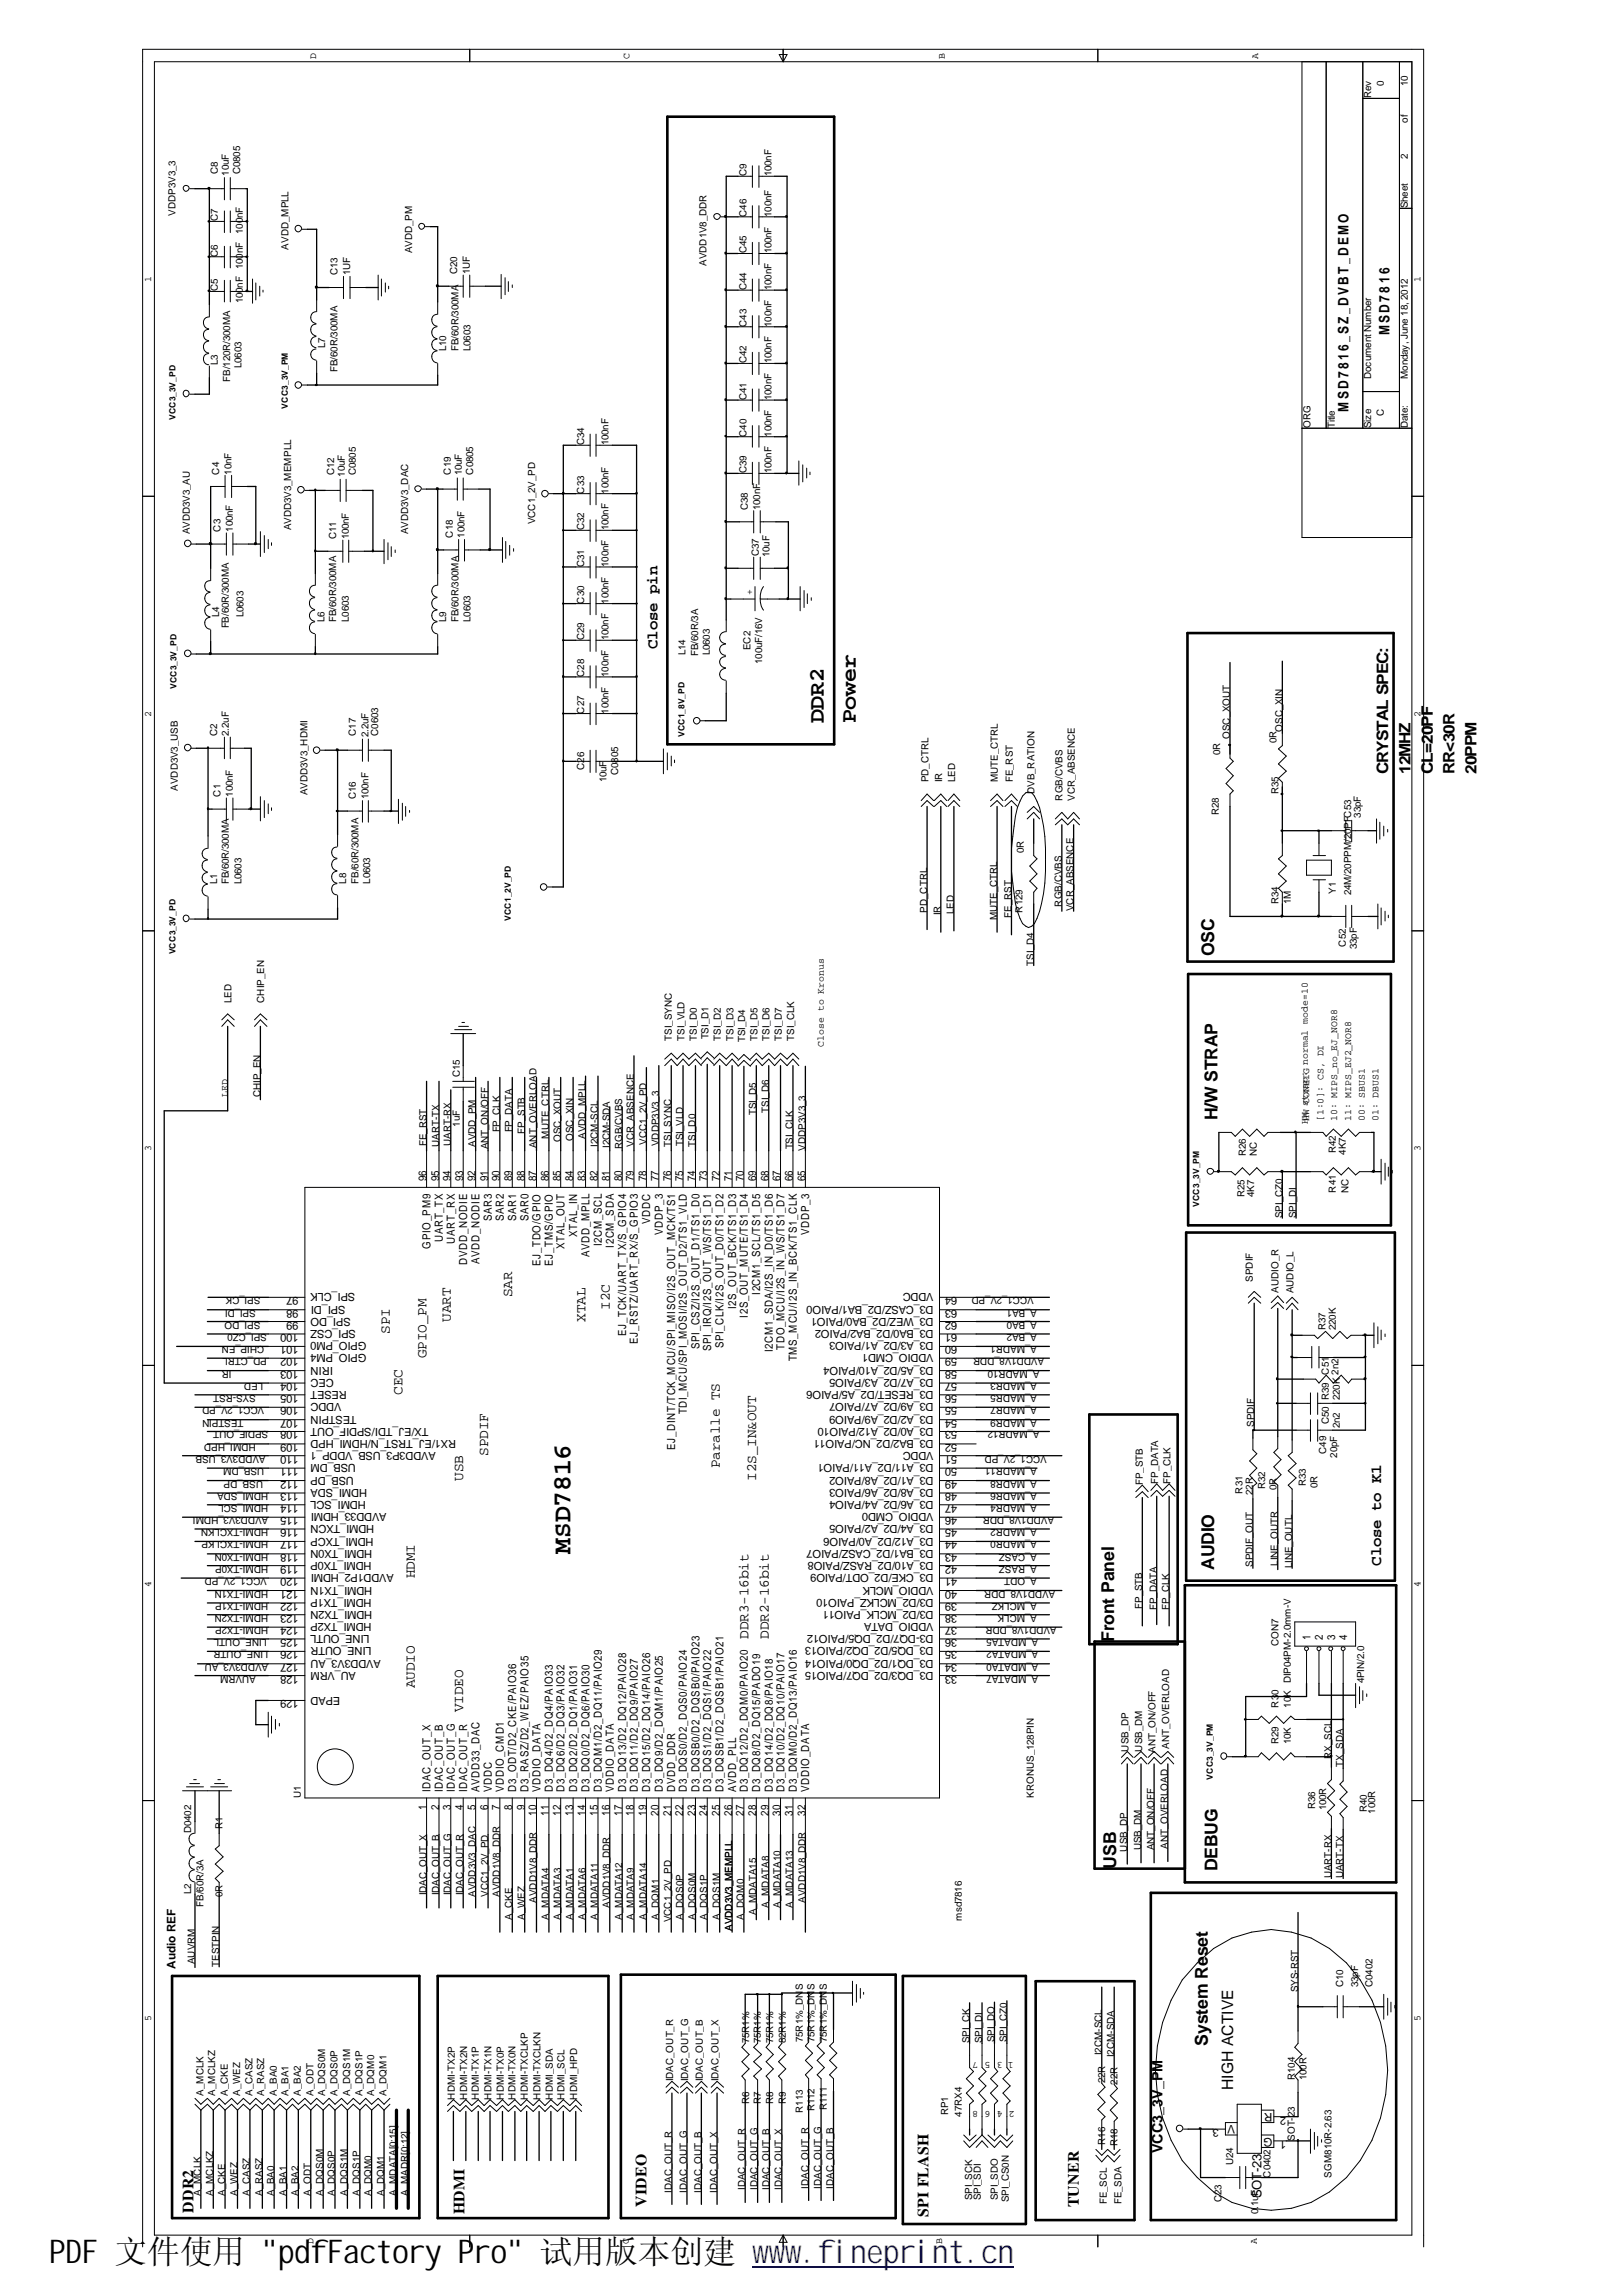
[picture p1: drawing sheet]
<svg xmlns="http://www.w3.org/2000/svg" width="210mm" height="297mm" viewBox="0 0 210 297" stroke-linecap="round" stroke-linejoin="round" font-family="sans-serif">
<defs><g id="words">
<text font-size="4.2" x="6.3" y="292.8">PDF 文件使用 &quot;pdfFactory Pro&quot; 试用版本创建 www.fineprint.cn</text>
<text font-size="3.4" x="73.8" y="201" transform="rotate(-90 73.8 201)">MSD7816</text>
<g font-size="2.9">
<text x="106.6" y="93.6" transform="rotate(-90 106.6 93.6)">DDR2</text>
<text x="110.7" y="93.6" transform="rotate(-90 110.7 93.6)">Power</text>
</g>
<g font-size="2.3">
<text x="157.1" y="123.7" transform="rotate(-90 157.1 123.7)">OSC</text>
<text x="157.6" y="144.9" transform="rotate(-90 157.6 144.9)">H/W STRAP</text>
<text x="157.1" y="203.1" transform="rotate(-90 157.1 203.1)">AUDIO</text>
<text x="144.2" y="212.4" transform="rotate(-90 144.2 212.4)">Front Panel</text>
<text x="144.4" y="241.8" transform="rotate(-90 144.4 241.8)">USB</text>
<text x="157.6" y="242.1" transform="rotate(-90 157.6 242.1)">DEBUG</text>
<text x="156.3" y="264.7" transform="rotate(-90 156.3 264.7)">System Reset</text>
</g>
<g font-size="2">
<text x="85.1" y="83.9" transform="rotate(-90 85.1 83.9)">Close pin</text>
<text x="179.7" y="100.1" transform="rotate(-90 179.7 100.1)">CRYSTAL SPEC:</text>
<text x="182.5" y="100.1" transform="rotate(-90 182.5 100.1)">12MHZ</text>
<text x="185.4" y="100.1" transform="rotate(-90 185.4 100.1)">CL=20PF</text>
<text x="188.2" y="100.1" transform="rotate(-90 188.2 100.1)">RR&lt;30R</text>
<text x="191.1" y="100.1" transform="rotate(-90 191.1 100.1)">20PPM</text>
<text x="178.7" y="202.6" transform="rotate(-90 178.7 202.6)">Close to K1</text>
<text x="159.6" y="270.4" transform="rotate(-90 159.6 270.4)">HIGH ACTIVE</text>
<text x="25.1" y="286.3" transform="rotate(-90 25.1 286.3)">DDR2</text>
<text x="60.1" y="286.5" transform="rotate(-90 60.1 286.5)">HDMI</text>
<text x="83.7" y="285.5" transform="rotate(-90 83.7 285.5)">VIDEO</text>
<text x="120.1" y="286.8" transform="rotate(-90 120.1 286.8)">SPI FLASH</text>
<text x="139.6" y="285.5" transform="rotate(-90 139.6 285.5)">TUNER</text>
</g>
<g font-size="1.9">
<text x="179.8" y="43.4" transform="rotate(-90 179.8 43.4)">MSD7816</text>
<text x="174.5" y="53.3" transform="rotate(-90 174.5 53.3)">MSD7816_SZ_DVB T_DEMO</text>
<text x="66.3" y="167.8" transform="rotate(-90 66.3 167.8)">SAR</text>
<text x="50.5" y="172.6" transform="rotate(-90 50.5 172.6)">SPI</text>
<text x="58.3" y="171" transform="rotate(-90 58.3 171)">UART</text>
<text x="75.8" y="171" transform="rotate(-90 75.8 171)">XTAL</text>
<text x="78.9" y="169.4" transform="rotate(-90 78.9 169.4)">I2C</text>
<text x="55.2" y="175.7" transform="rotate(-90 55.2 175.7)">GPIO_PM</text>
<text x="52.1" y="180.5" transform="rotate(-90 52.1 180.5)">CEC</text>
<text x="59.9" y="191.5" transform="rotate(-90 59.9 191.5)">USB</text>
<text x="63.2" y="188.3" transform="rotate(-90 63.2 188.3)">SPDIF</text>
<text x="93.1" y="189.9" transform="rotate(-90 93.1 189.9)">Paralle TS</text>
<text x="97.9" y="191.5" transform="rotate(-90 97.9 191.5)">I2S_IN&amp;OUT</text>
<text x="53.7" y="204.2" transform="rotate(-90 53.7 204.2)">HDMI</text>
<text x="96.9" y="212" transform="rotate(-90 96.9 212)">DDR3-16bit</text>
<text x="99.5" y="212" transform="rotate(-90 99.5 212)">DDR2-16bit</text>
<text x="53.7" y="218.4" transform="rotate(-90 53.7 218.4)">AUDIO</text>
<text x="59.9" y="221.5" transform="rotate(-90 59.9 221.5)">VIDEO</text>
<text x="150.5" y="278.6" transform="rotate(-90 150.5 278.6)">VCC3_3V_PM</text>
</g>
<text font-size="1.7" x="163.2" y="284.4" transform="rotate(-90 163.2 284.4)">SOT-23</text>
<g font-size="1.5">
<text x="22.7" y="254.7" transform="rotate(-90 22.7 254.7)">Audio REF</text>
<text x="159.9" y="274.9" transform="rotate(-180 159.9 274.9)">V</text>
<text x="164.7" y="273.3" transform="rotate(-180 164.7 273.3)">R</text>
<text x="164.7" y="276.5" transform="rotate(-180 164.7 276.5)">G</text>
</g>
<g font-size="1.4">
<text x="55.2" y="152.9" transform="rotate(-90 55.2 152.9)">96</text>
<text x="56.8" y="152.9" transform="rotate(-90 56.8 152.9)">95</text>
<text x="58.3" y="152.9" transform="rotate(-90 58.3 152.9)">94</text>
<text x="59.9" y="152.9" transform="rotate(-90 59.9 152.9)">93</text>
<text x="61.6" y="152.9" transform="rotate(-90 61.6 152.9)">92</text>
<text x="63.2" y="152.9" transform="rotate(-90 63.2 152.9)">91</text>
<text x="64.7" y="152.9" transform="rotate(-90 64.7 152.9)">90</text>
<text x="66.3" y="152.9" transform="rotate(-90 66.3 152.9)">89</text>
<text x="67.9" y="152.9" transform="rotate(-90 67.9 152.9)">88</text>
<text x="69.4" y="152.9" transform="rotate(-90 69.4 152.9)">87</text>
<text x="71" y="152.9" transform="rotate(-90 71 152.9)">86</text>
<text x="72.6" y="152.9" transform="rotate(-90 72.6 152.9)">85</text>
<text x="74.2" y="152.9" transform="rotate(-90 74.2 152.9)">84</text>
<text x="75.8" y="152.9" transform="rotate(-90 75.8 152.9)">83</text>
<text x="77.4" y="152.9" transform="rotate(-90 77.4 152.9)">82</text>
<text x="78.9" y="152.9" transform="rotate(-90 78.9 152.9)">81</text>
<text x="80.5" y="152.9" transform="rotate(-90 80.5 152.9)">80</text>
<text x="82" y="152.9" transform="rotate(-90 82 152.9)">79</text>
<text x="83.7" y="152.9" transform="rotate(-90 83.7 152.9)">78</text>
<text x="85.3" y="152.9" transform="rotate(-90 85.3 152.9)">77</text>
<text x="86.9" y="152.9" transform="rotate(-90 86.9 152.9)">76</text>
<text x="88.4" y="152.9" transform="rotate(-90 88.4 152.9)">75</text>
<text x="90" y="152.9" transform="rotate(-90 90 152.9)">74</text>
<text x="91.5" y="152.9" transform="rotate(-90 91.5 152.9)">73</text>
<text x="93.1" y="152.9" transform="rotate(-90 93.1 152.9)">72</text>
<text x="94.7" y="152.9" transform="rotate(-90 94.7 152.9)">71</text>
<text x="96.3" y="152.9" transform="rotate(-90 96.3 152.9)">70</text>
<text x="97.9" y="152.9" transform="rotate(-90 97.9 152.9)">69</text>
<text x="99.5" y="152.9" transform="rotate(-90 99.5 152.9)">68</text>
<text x="101" y="152.9" transform="rotate(-90 101 152.9)">67</text>
<text x="102.6" y="152.9" transform="rotate(-90 102.6 152.9)">66</text>
<text x="104.2" y="152.9" transform="rotate(-90 104.2 152.9)">65</text>
<text x="55.7" y="161.6" transform="rotate(-90 55.7 161.6)">GPIO_PM9</text>
<text x="57.3" y="160.7" transform="rotate(-90 57.3 160.7)">UART_TX</text>
<text x="58.8" y="160.9" transform="rotate(-90 58.8 160.9)">UART_RX</text>
<text x="63.7" y="158" transform="rotate(-90 63.7 158)">SAR3</text>
<text x="65.2" y="158" transform="rotate(-90 65.2 158)">SAR2</text>
<text x="66.8" y="158" transform="rotate(-90 66.8 158)">SAR1</text>
<text x="68.4" y="158" transform="rotate(-90 68.4 158)">SAR0</text>
<text x="73.1" y="161.6" transform="rotate(-90 73.1 161.6)">XTAL_OUT</text>
<text x="74.7" y="160" transform="rotate(-90 74.7 160)">XTAL_IN</text>
<text x="77.9" y="161.2" transform="rotate(-90 77.9 161.2)">I2CM_SCL</text>
<text x="79.4" y="161.4" transform="rotate(-90 79.4 161.4)">I2CM_SDA</text>
<text x="84.2" y="158.4" transform="rotate(-90 84.2 158.4)">VDDC</text>
<text x="85.8" y="159.8" transform="rotate(-90 85.8 159.8)">VDDP_3</text>
<text x="104.7" y="159.8" transform="rotate(-90 104.7 159.8)">VDDP_3</text>
<text x="38.6" y="167.8" transform="rotate(-180 38.6 167.8)">97</text>
<text x="46" y="167.3" transform="rotate(-180 46 167.3)">SPI_CLK</text>
<text x="60.5" y="163.6" transform="rotate(-90 60.5 163.6)">DVDD_NODIE</text>
<text x="62.1" y="163.5" transform="rotate(-90 62.1 163.5)">AVDD_NODIE</text>
<text x="69.9" y="163.8" transform="rotate(-90 69.9 163.8)">EJ_TDO/GPIO</text>
<text x="71.5" y="163.8" transform="rotate(-90 71.5 163.8)">EJ_TMS/GPIO</text>
<text x="76.3" y="162.7" transform="rotate(-90 76.3 162.7)">AVDD_MPLL</text>
<text x="98.4" y="167.5" transform="rotate(-90 98.4 167.5)">I2CM1_SCL/TS1_D5</text>
<text x="120.8" y="167.3" transform="rotate(-180 120.8 167.3)">VDDC</text>
<text x="123.9" y="167.8" transform="rotate(-180 123.9 167.8)">64</text>
<text x="38.6" y="169.4" transform="rotate(-180 38.6 169.4)">98</text>
<text x="38.6" y="171" transform="rotate(-180 38.6 171)">99</text>
<text x="38.6" y="172.6" transform="rotate(-180 38.6 172.6)">100</text>
<text x="44.7" y="168.9" transform="rotate(-180 44.7 168.9)">SPI_DI</text>
<text x="45.4" y="170.5" transform="rotate(-180 45.4 170.5)">SPI_DO</text>
<text x="46.1" y="172.1" transform="rotate(-180 46.1 172.1)">SPI_CSZ</text>
<text x="47.4" y="173.7" transform="rotate(-180 47.4 173.7)">GPIO_PM0</text>
<text x="81" y="172.8" transform="rotate(-90 81 172.8)">EJ_TCK/UART_TX/S_GPIO4</text>
<text x="82.6" y="173.8" transform="rotate(-90 82.6 173.8)">EJ_RSTZ/UART_RX/S_GPIO3</text>
<text x="95.3" y="169.4" transform="rotate(-90 95.3 169.4)">I2S_OUT_BCK/TS1_D3</text>
<text x="96.8" y="170.5" transform="rotate(-90 96.8 170.5)">I2S_OUT_MUTE/TS1_D4</text>
<text x="120.8" y="173.7" transform="rotate(-180 120.8 173.7)">D3_A3/D2_A1/PAIO3</text>
<text x="120.8" y="172.1" transform="rotate(-180 120.8 172.1)">D3_BA0/D2_BA2/PAIO2</text>
<text x="120.8" y="170.5" transform="rotate(-180 120.8 170.5)">D3_WEZ/D2_BA0/PAIO1</text>
<text x="120.8" y="168.9" transform="rotate(-180 120.8 168.9)">D3_CASZ/D2_BA1/PAIO0</text>
<text x="123.9" y="172.6" transform="rotate(-180 123.9 172.6)">61</text>
<text x="123.9" y="171" transform="rotate(-180 123.9 171)">62</text>
<text x="123.9" y="169.4" transform="rotate(-180 123.9 169.4)">63</text>
<text x="38.6" y="177.3" transform="rotate(-180 38.6 177.3)">103</text>
<text x="38.6" y="178.9" transform="rotate(-180 38.6 178.9)">104</text>
<text x="38.6" y="174.2" transform="rotate(-180 38.6 174.2)">101</text>
<text x="38.6" y="175.7" transform="rotate(-180 38.6 175.7)">102</text>
<text x="43.1" y="176.8" transform="rotate(-180 43.1 176.8)">IRIN</text>
<text x="43.2" y="178.4" transform="rotate(-180 43.2 178.4)">CEC</text>
<text x="44.9" y="179.9" transform="rotate(-180 44.9 179.9)">RESET</text>
<text x="47.4" y="175.2" transform="rotate(-180 47.4 175.2)">GPIO_PM4</text>
<text x="90.5" y="174.5" transform="rotate(-90 90.5 174.5)">SPI_CSZ/I2S_OUT_D1/TS1_D0</text>
<text x="92" y="174.8" transform="rotate(-90 92 174.8)">SPI_IRQ/I2S_OUT_WS/TS1_D1</text>
<text x="93.6" y="174.4" transform="rotate(-90 93.6 174.4)">SPI_CLK/I2S_OUT_D0/TS1_D2</text>
<text x="100" y="174.9" transform="rotate(-90 100 174.9)">I2CM1_SDA/I2S_IN_D0/TS1_D6</text>
<text x="101.5" y="174.6" transform="rotate(-90 101.5 174.6)">TDO_MCU/I2S_IN_WS/TS1_D7</text>
<text x="103.1" y="176.1" transform="rotate(-90 103.1 176.1)">TMS_MCU/I2S_IN_BCK/TS1_CLK</text>
<text x="120.8" y="179.9" transform="rotate(-180 120.8 179.9)">D3_RESET/D2_A5/PAIO6</text>
<text x="120.8" y="178.4" transform="rotate(-180 120.8 178.4)">D3_A7/D2_A3/PAIO5</text>
<text x="120.8" y="176.8" transform="rotate(-180 120.8 176.8)">D3_A5/D2_A10/PAIO4</text>
<text x="120.8" y="175.2" transform="rotate(-180 120.8 175.2)">VDDIO_CMD1</text>
<text x="123.9" y="178.9" transform="rotate(-180 123.9 178.9)">57</text>
<text x="123.9" y="177.3" transform="rotate(-180 123.9 177.3)">58</text>
<text x="123.9" y="175.7" transform="rotate(-180 123.9 175.7)">59</text>
<text x="123.9" y="174.2" transform="rotate(-180 123.9 174.2)">60</text>
<text x="38.6" y="180.5" transform="rotate(-180 38.6 180.5)">105</text>
<text x="38.6" y="182.1" transform="rotate(-180 38.6 182.1)">106</text>
<text x="38.6" y="183.7" transform="rotate(-180 38.6 183.7)">107</text>
<text x="38.6" y="185.2" transform="rotate(-180 38.6 185.2)">108</text>
<text x="44.2" y="181.6" transform="rotate(-180 44.2 181.6)">VDDC</text>
<text x="46.1" y="183.2" transform="rotate(-180 46.1 183.2)">TESTPIN</text>
<text x="55.5" y="184.7" transform="rotate(-180 55.5 184.7)">TX/EJ_TDI/SPDIF_OUT</text>
<text x="88.9" y="183" transform="rotate(-90 88.9 183)">TDI_MCU/SPI_MOSI/I2S_OUT_D2/TS1_VLD</text>
<text x="120.8" y="184.7" transform="rotate(-180 120.8 184.7)">D3_A0/D2_A12/PAIO10</text>
<text x="120.8" y="183.2" transform="rotate(-180 120.8 183.2)">D3_A2/D2_A9/PAIO9</text>
<text x="120.8" y="181.6" transform="rotate(-180 120.8 181.6)">D3_A9/D2_A7/PAIO7</text>
<text x="123.9" y="185.2" transform="rotate(-180 123.9 185.2)">53</text>
<text x="123.9" y="183.7" transform="rotate(-180 123.9 183.7)">54</text>
<text x="123.9" y="182.1" transform="rotate(-180 123.9 182.1)">55</text>
<text x="123.9" y="180.5" transform="rotate(-180 123.9 180.5)">56</text>
<text x="38.6" y="191.5" transform="rotate(-180 38.6 191.5)">112</text>
<text x="38.6" y="189.9" transform="rotate(-180 38.6 189.9)">111</text>
<text x="38.6" y="188.3" transform="rotate(-180 38.6 188.3)">110</text>
<text x="38.6" y="186.8" transform="rotate(-180 38.6 186.8)">109</text>
<text x="45.8" y="191" transform="rotate(-180 45.8 191)">USB_DP</text>
<text x="46.1" y="189.4" transform="rotate(-180 46.1 189.4)">USB_DM</text>
<text x="56.4" y="187.8" transform="rotate(-180 56.4 187.8)">AVDD3P3_USB_VDDP_1</text>
<text x="59" y="186.3" transform="rotate(-180 59 186.3)">RX1/EJ_TRST_N/HDMI_HPD</text>
<text x="87.4" y="187.6" transform="rotate(-90 87.4 187.6)">EJ_DINT/TCK_MCU/SPI_MISO/I2S_OUT_MCK/TS1</text>
<text x="120.8" y="191" transform="rotate(-180 120.8 191)">D3_A1/D2_A8/PAIO2</text>
<text x="120.8" y="189.4" transform="rotate(-180 120.8 189.4)">D3_A11/D2_A11/PAIO1</text>
<text x="120.8" y="187.8" transform="rotate(-180 120.8 187.8)">VDDC</text>
<text x="120.8" y="186.3" transform="rotate(-180 120.8 186.3)">D3_BA2/D2_NC/PAIO11</text>
<text x="123.9" y="191.5" transform="rotate(-180 123.9 191.5)">49</text>
<text x="123.9" y="189.9" transform="rotate(-180 123.9 189.9)">50</text>
<text x="123.9" y="188.3" transform="rotate(-180 123.9 188.3)">51</text>
<text x="123.9" y="186.8" transform="rotate(-180 123.9 186.8)">52</text>
<text x="38.6" y="194.7" transform="rotate(-180 38.6 194.7)">114</text>
<text x="38.6" y="196.3" transform="rotate(-180 38.6 196.3)">115</text>
<text x="38.6" y="197.8" transform="rotate(-180 38.6 197.8)">116</text>
<text x="38.6" y="193.2" transform="rotate(-180 38.6 193.2)">113</text>
<text x="47.3" y="194.2" transform="rotate(-180 47.3 194.2)">HDMI_SCL</text>
<text x="47.5" y="192.6" transform="rotate(-180 47.5 192.6)">HDMI_SDA</text>
<text x="48.4" y="197.3" transform="rotate(-180 48.4 197.3)">HDMI_TXCN</text>
<text x="50" y="195.8" transform="rotate(-180 50 195.8)">AVDD33_HDMI</text>
<text x="120.8" y="197.3" transform="rotate(-180 120.8 197.3)">D3_A4/D2_A2/PAIO5</text>
<text x="120.8" y="195.8" transform="rotate(-180 120.8 195.8)">VDDIO_CMD0</text>
<text x="120.8" y="194.2" transform="rotate(-180 120.8 194.2)">D3_A6/D2_A4/PAIO4</text>
<text x="120.8" y="192.6" transform="rotate(-180 120.8 192.6)">D3_A8/D2_A6/PAIO3</text>
<text x="123.9" y="197.8" transform="rotate(-180 123.9 197.8)">45</text>
<text x="123.9" y="196.3" transform="rotate(-180 123.9 196.3)">46</text>
<text x="123.9" y="194.7" transform="rotate(-180 123.9 194.7)">47</text>
<text x="123.9" y="193.2" transform="rotate(-180 123.9 193.2)">48</text>
<text x="38.6" y="199.4" transform="rotate(-180 38.6 199.4)">117</text>
<text x="38.6" y="202.6" transform="rotate(-180 38.6 202.6)">119</text>
<text x="38.6" y="201" transform="rotate(-180 38.6 201)">118</text>
<text x="48.1" y="202" transform="rotate(-180 48.1 202)">HDMI_TX0P</text>
<text x="48.2" y="200.5" transform="rotate(-180 48.2 200.5)">HDMI_TX0N</text>
<text x="48.3" y="198.9" transform="rotate(-180 48.3 198.9)">HDMI_TXCP</text>
<text x="51" y="203.7" transform="rotate(-180 51 203.7)">AVDD1P2_HDMI</text>
<text x="120.8" y="203.7" transform="rotate(-180 120.8 203.7)">D3_CKE/D2_ODT/PAIO9</text>
<text x="120.8" y="202" transform="rotate(-180 120.8 202)">D3_A10/D2_RASZ/PAIO8</text>
<text x="120.8" y="200.5" transform="rotate(-180 120.8 200.5)">D3_BA1/D2_CASZ/PAIO7</text>
<text x="120.8" y="198.9" transform="rotate(-180 120.8 198.9)">D3_A12/D2_A0/PAIO6</text>
<text x="123.9" y="202.6" transform="rotate(-180 123.9 202.6)">42</text>
<text x="123.9" y="201" transform="rotate(-180 123.9 201)">43</text>
<text x="123.9" y="199.4" transform="rotate(-180 123.9 199.4)">44</text>
<text x="38.6" y="204.2" transform="rotate(-180 38.6 204.2)">120</text>
<text x="38.6" y="207.4" transform="rotate(-180 38.6 207.4)">122</text>
<text x="38.6" y="205.8" transform="rotate(-180 38.6 205.8)">121</text>
<text x="38.6" y="208.9" transform="rotate(-180 38.6 208.9)">123</text>
<text x="48.1" y="206.9" transform="rotate(-180 48.1 206.9)">HDMI_TX1P</text>
<text x="48.2" y="205.3" transform="rotate(-180 48.2 205.3)">HDMI_TX1N</text>
<text x="48.2" y="208.4" transform="rotate(-180 48.2 208.4)">HDMI_TX2N</text>
<text x="120.8" y="208.4" transform="rotate(-180 120.8 208.4)">D3/D2_MCLK_PAIO11</text>
<text x="120.8" y="206.9" transform="rotate(-180 120.8 206.9)">D3/D2_MCLKZ_PAIO10</text>
<text x="120.8" y="205.3" transform="rotate(-180 120.8 205.3)">VDDIO_MCLK</text>
<text x="123.9" y="208.9" transform="rotate(-180 123.9 208.9)">38</text>
<text x="123.9" y="207.4" transform="rotate(-180 123.9 207.4)">39</text>
<text x="123.9" y="205.8" transform="rotate(-180 123.9 205.8)">40</text>
<text x="123.9" y="204.2" transform="rotate(-180 123.9 204.2)">41</text>
<text x="38.6" y="215.3" transform="rotate(-180 38.6 215.3)">127</text>
<text x="38.6" y="213.6" transform="rotate(-180 38.6 213.6)">126</text>
<text x="38.6" y="212" transform="rotate(-180 38.6 212)">125</text>
<text x="38.6" y="210.5" transform="rotate(-180 38.6 210.5)">124</text>
<text x="47.8" y="211.5" transform="rotate(-180 47.8 211.5)">LINE_OUTL</text>
<text x="48.1" y="213.1" transform="rotate(-180 48.1 213.1)">LINE_OUTR</text>
<text x="48.1" y="210" transform="rotate(-180 48.1 210)">HDMI_TX2P</text>
<text x="49.3" y="214.7" transform="rotate(-180 49.3 214.7)">AVDD3V3_AU</text>
<text x="120.8" y="214.7" transform="rotate(-180 120.8 214.7)">D3_DQ1/D2_DQ0/PAIO14</text>
<text x="120.8" y="213.1" transform="rotate(-180 120.8 213.1)">D3_DQ5/D2_DQ2/PAIO13</text>
<text x="120.8" y="211.5" transform="rotate(-180 120.8 211.5)">D3-DQ7/D2_DQ5/PAIO12</text>
<text x="120.8" y="210" transform="rotate(-180 120.8 210)">VDDIO_DATA</text>
<text x="123.9" y="215.3" transform="rotate(-180 123.9 215.3)">34</text>
<text x="123.9" y="213.6" transform="rotate(-180 123.9 213.6)">35</text>
<text x="123.9" y="212" transform="rotate(-180 123.9 212)">36</text>
<text x="123.9" y="210.5" transform="rotate(-180 123.9 210.5)">37</text>
<text x="169.6" y="212.2" transform="rotate(-90 169.6 212.2)">1</text>
<text x="171.2" y="212.2" transform="rotate(-90 171.2 212.2)">2</text>
<text x="172.8" y="212.2" transform="rotate(-90 172.8 212.2)">3</text>
<text x="174.3" y="212.2" transform="rotate(-90 174.3 212.2)">4</text>
<text x="38.6" y="220" transform="rotate(-180 38.6 220)">129</text>
<text x="38.6" y="216.8" transform="rotate(-180 38.6 216.8)">128</text>
<text x="44" y="219.5" transform="rotate(-180 44 219.5)">EPAD</text>
<text x="46.1" y="216.3" transform="rotate(-180 46.1 216.3)">AU_VRM</text>
<text x="120.8" y="216.3" transform="rotate(-180 120.8 216.3)">D3_DQ3/D2_DQ7/PAIO15</text>
<text x="123.9" y="216.8" transform="rotate(-180 123.9 216.8)">33</text>
<text x="55.7" y="231.8" transform="rotate(-90 55.7 231.8)">IDAC_OUT_X</text>
<text x="57.3" y="231.8" transform="rotate(-90 57.3 231.8)">IDAC_OUT_B</text>
<text x="58.8" y="231.8" transform="rotate(-90 58.8 231.8)">IDAC_OUT_G</text>
<text x="60.5" y="231.8" transform="rotate(-90 60.5 231.8)">IDAC_OUT_R</text>
<text x="62.1" y="231.8" transform="rotate(-90 62.1 231.8)">AVDD33_DAC</text>
<text x="63.7" y="231.8" transform="rotate(-90 63.7 231.8)">VDDC</text>
<text x="65.2" y="231.8" transform="rotate(-90 65.2 231.8)">VDDIO_CMD1</text>
<text x="66.8" y="231.8" transform="rotate(-90 66.8 231.8)">D3_ODT/D2_CKE/PAIO36</text>
<text x="68.4" y="231.8" transform="rotate(-90 68.4 231.8)">D3_RASZ/D2_WEZ/PAIO35</text>
<text x="69.9" y="231.8" transform="rotate(-90 69.9 231.8)">VDDIO_DATA</text>
<text x="71.5" y="231.8" transform="rotate(-90 71.5 231.8)">D3_DQ4/D2_DQ4/PAIO33</text>
<text x="73.1" y="231.8" transform="rotate(-90 73.1 231.8)">D3_DQ6/D2_DQ3/PAIO32</text>
<text x="74.7" y="231.8" transform="rotate(-90 74.7 231.8)">D3_DQ2/D2_DQ1/PAIO31</text>
<text x="76.3" y="231.8" transform="rotate(-90 76.3 231.8)">D3_DQ0/D2_DQ6/PAIO30</text>
<text x="77.9" y="231.8" transform="rotate(-90 77.9 231.8)">D3_DQM1/D2_DQ11/PAIO29</text>
<text x="79.4" y="231.8" transform="rotate(-90 79.4 231.8)">VDDIO_DATA</text>
<text x="81" y="231.8" transform="rotate(-90 81 231.8)">D3_DQ13/D2_DQ12/PAIO28</text>
<text x="82.5" y="231.8" transform="rotate(-90 82.5 231.8)">D3_DQ11/D2_DQ9/PAIO27</text>
<text x="84.2" y="231.8" transform="rotate(-90 84.2 231.8)">D3_DQ15/D2_DQ14/PAIO26</text>
<text x="85.8" y="231.8" transform="rotate(-90 85.8 231.8)">D3_DQ9/D2_DQM1/PAIO25</text>
<text x="87.4" y="231.8" transform="rotate(-90 87.4 231.8)">DVDD_DDR</text>
<text x="88.9" y="231.8" transform="rotate(-90 88.9 231.8)">D3_DQS0/D2_DQS0/PAIO24</text>
<text x="90.5" y="231.8" transform="rotate(-90 90.5 231.8)">D3_DQSB0/D2_DQSB0/PAIO23</text>
<text x="92" y="231.8" transform="rotate(-90 92 231.8)">D3_DQS1/D2_DQS1/PAIO22</text>
<text x="93.6" y="231.8" transform="rotate(-90 93.6 231.8)">D3_DQSB1/D2_DQSB1/PAIO21</text>
<text x="95.2" y="231.8" transform="rotate(-90 95.2 231.8)">AVDD_PLL</text>
<text x="96.8" y="231.8" transform="rotate(-90 96.8 231.8)">D3_DQ12/D2_DQM0/PAIO20</text>
<text x="98.4" y="231.8" transform="rotate(-90 98.4 231.8)">D3_DQ8/D2_DQ15/PADO19</text>
<text x="100" y="231.8" transform="rotate(-90 100 231.8)">D3_DQ14/D2_DQ8/PAIO18</text>
<text x="101.5" y="231.8" transform="rotate(-90 101.5 231.8)">D3_DQ10/D2_DQ10/PAIO17</text>
<text x="103.1" y="231.8" transform="rotate(-90 103.1 231.8)">D3_DQM0/D2_DQ13/PAIO16</text>
<text x="104.7" y="231.8" transform="rotate(-90 104.7 231.8)">VDDIO_DATA</text>
<text x="55.2" y="234.1" transform="rotate(-90 55.2 234.1)">1</text>
<text x="56.8" y="234.1" transform="rotate(-90 56.8 234.1)">2</text>
<text x="58.3" y="234.1" transform="rotate(-90 58.3 234.1)">3</text>
<text x="59.9" y="234.1" transform="rotate(-90 59.9 234.1)">4</text>
<text x="61.6" y="234.1" transform="rotate(-90 61.6 234.1)">5</text>
<text x="63.2" y="234.1" transform="rotate(-90 63.2 234.1)">6</text>
<text x="64.7" y="234.1" transform="rotate(-90 64.7 234.1)">7</text>
<text x="66.3" y="234.1" transform="rotate(-90 66.3 234.1)">8</text>
<text x="67.9" y="234.1" transform="rotate(-90 67.9 234.1)">9</text>
<text x="69.4" y="234.9" transform="rotate(-90 69.4 234.9)">10</text>
<text x="71" y="234.9" transform="rotate(-90 71 234.9)">11</text>
<text x="72.6" y="234.9" transform="rotate(-90 72.6 234.9)">12</text>
<text x="74.2" y="234.9" transform="rotate(-90 74.2 234.9)">13</text>
<text x="75.8" y="234.9" transform="rotate(-90 75.8 234.9)">14</text>
<text x="77.4" y="234.9" transform="rotate(-90 77.4 234.9)">15</text>
<text x="78.9" y="234.9" transform="rotate(-90 78.9 234.9)">16</text>
<text x="80.5" y="234.9" transform="rotate(-90 80.5 234.9)">17</text>
<text x="82" y="234.9" transform="rotate(-90 82 234.9)">18</text>
<text x="83.7" y="234.9" transform="rotate(-90 83.7 234.9)">19</text>
<text x="85.3" y="234.9" transform="rotate(-90 85.3 234.9)">20</text>
<text x="86.9" y="234.9" transform="rotate(-90 86.9 234.9)">21</text>
<text x="88.4" y="234.9" transform="rotate(-90 88.4 234.9)">22</text>
<text x="90" y="234.9" transform="rotate(-90 90 234.9)">23</text>
<text x="91.5" y="234.9" transform="rotate(-90 91.5 234.9)">24</text>
<text x="93.1" y="234.9" transform="rotate(-90 93.1 234.9)">25</text>
<text x="94.7" y="234.9" transform="rotate(-90 94.7 234.9)">26</text>
<text x="96.3" y="234.9" transform="rotate(-90 96.3 234.9)">27</text>
<text x="97.9" y="234.9" transform="rotate(-90 97.9 234.9)">28</text>
<text x="99.5" y="234.9" transform="rotate(-90 99.5 234.9)">29</text>
<text x="101" y="234.9" transform="rotate(-90 101 234.9)">30</text>
<text x="102.6" y="234.9" transform="rotate(-90 102.6 234.9)">31</text>
<text x="104.2" y="234.9" transform="rotate(-90 104.2 234.9)">32</text>
<text x="157.7" y="275.4" transform="rotate(-180 157.7 275.4)">3</text>
<text x="166.5" y="273.8" transform="rotate(-180 166.5 273.8)">2</text>
<text x="166.5" y="277" transform="rotate(-180 166.5 277)">1</text>
</g>
<g font-size="1.3">
<text x="40.9" y="7.6" transform="rotate(-90 40.9 7.6)">D</text>
<text x="81.4" y="7.6" transform="rotate(-90 81.4 7.6)">C</text>
<text x="122.3" y="7.6" transform="rotate(-90 122.3 7.6)">B</text>
<text x="162.8" y="7.6" transform="rotate(-90 162.8 7.6)">A</text>
<text x="179.1" y="11.1" transform="rotate(-90 179.1 11.1)">0</text>
<text x="182.2" y="11.1" transform="rotate(-90 182.2 11.1)">10</text>
<text x="177.5" y="12.7" transform="rotate(-90 177.5 12.7)">Rev</text>
<text x="182.2" y="15.9" transform="rotate(-90 182.2 15.9)">of</text>
<text x="28.2" y="22.5" transform="rotate(-90 28.2 22.5)">C8</text>
<text x="29.6" y="22.7" transform="rotate(-90 29.6 22.7)">10uF</text>
<text x="31.1" y="22.5" transform="rotate(-90 31.1 22.5)">C0805</text>
<text x="96.6" y="22.8" transform="rotate(-90 96.6 22.8)">C9</text>
<text x="99.8" y="22.8" transform="rotate(-90 99.8 22.8)">100nF</text>
<text x="182.2" y="20.6" transform="rotate(-90 182.2 20.6)">2</text>
<text x="22.7" y="27.9" transform="rotate(-90 22.7 27.9)">VDDP3V3_3</text>
<text x="28.2" y="28.6" transform="rotate(-90 28.2 28.6)">C7</text>
<text x="96.6" y="28.1" transform="rotate(-90 96.6 28.1)">C46</text>
<text x="99.8" y="28.1" transform="rotate(-90 99.8 28.1)">100nF</text>
<text x="182.2" y="27" transform="rotate(-90 182.2 27)">Sheet</text>
<text x="28.2" y="33.2" transform="rotate(-90 28.2 33.2)">C6</text>
<text x="31.4" y="34.8" transform="rotate(-90 31.4 34.8)">100nF</text>
<text x="31.4" y="30.3" transform="rotate(-90 31.4 30.3)">100nF</text>
<text x="37.3" y="32.3" transform="rotate(-90 37.3 32.3)">AVDD_MPLL</text>
<text x="43.7" y="35.6" transform="rotate(-90 43.7 35.6)">C13</text>
<text x="45.3" y="35.6" transform="rotate(-90 45.3 35.6)">1UF</text>
<text x="53.3" y="32.8" transform="rotate(-90 53.3 32.8)">AVDD_PM</text>
<text x="59.2" y="35.5" transform="rotate(-90 59.2 35.5)">C20</text>
<text x="60.8" y="35.5" transform="rotate(-90 60.8 35.5)">1UF</text>
<text x="91.4" y="34.4" transform="rotate(-90 91.4 34.4)">AVDD1V8_DDR</text>
<text x="96.6" y="32.8" transform="rotate(-90 96.6 32.8)">C45</text>
<text x="99.8" y="32.8" transform="rotate(-90 99.8 32.8)">100nF</text>
<text x="19.6" y="36.5" transform="rotate(-90 19.6 36.5)">1</text>
<text x="28.2" y="37.7" transform="rotate(-90 28.2 37.7)">C5</text>
<text x="31.4" y="39.2" transform="rotate(-90 31.4 39.2)">100nF</text>
<text x="96.6" y="37.5" transform="rotate(-90 96.6 37.5)">C44</text>
<text x="99.8" y="37.5" transform="rotate(-90 99.8 37.5)">100nF</text>
<text x="183.8" y="36.5" transform="rotate(-90 183.8 36.5)">1</text>
<text x="28.2" y="47.2" transform="rotate(-90 28.2 47.2)">L3</text>
<text x="31.2" y="47.6" transform="rotate(-90 31.2 47.6)">L0603</text>
<text x="42.1" y="45.1" transform="rotate(-90 42.1 45.1)">L7</text>
<text x="57.7" y="45.4" transform="rotate(-90 57.7 45.4)">L10</text>
<text x="59.4" y="45.4" transform="rotate(-90 59.4 45.4)">FB/60R/300MA</text>
<text x="60.9" y="45.4" transform="rotate(-90 60.9 45.4)">L0603</text>
<text x="96.6" y="47" transform="rotate(-90 96.6 47)">C42</text>
<text x="96.6" y="42.3" transform="rotate(-90 96.6 42.3)">C43</text>
<text x="99.8" y="47" transform="rotate(-90 99.8 47)">100nF</text>
<text x="99.8" y="42.3" transform="rotate(-90 99.8 42.3)">100nF</text>
<text x="29.8" y="49.4" transform="rotate(-90 29.8 49.4)">FB/120R/300MA</text>
<text x="43.7" y="48.1" transform="rotate(-90 43.7 48.1)">FB/60R/300MA</text>
<text x="96.6" y="51.8" transform="rotate(-90 96.6 51.8)">C41</text>
<text x="99.8" y="51.8" transform="rotate(-90 99.8 51.8)">100nF</text>
<text x="177.5" y="49.1" transform="rotate(-90 177.5 49.1)">Document Number</text>
<text x="179.1" y="53.8" transform="rotate(-90 179.1 53.8)">C</text>
<text x="182.2" y="49.1" transform="rotate(-90 182.2 49.1)">Monday, June 18, 2012</text>
<text x="75.6" y="57.6" transform="rotate(-90 75.6 57.6)">C34</text>
<text x="78.7" y="57.6" transform="rotate(-90 78.7 57.6)">100nF</text>
<text x="96.6" y="56.5" transform="rotate(-90 96.6 56.5)">C40</text>
<text x="99.8" y="56.5" transform="rotate(-90 99.8 56.5)">100nF</text>
<text x="169.6" y="55.4" transform="rotate(-90 169.6 55.4)">ORG</text>
<text x="172.7" y="55.4" transform="rotate(-90 172.7 55.4)">Title</text>
<text x="177.5" y="55.4" transform="rotate(-90 177.5 55.4)">Size</text>
<text x="182.2" y="55.4" transform="rotate(-90 182.2 55.4)">Date:</text>
<text x="28.4" y="61.4" transform="rotate(-90 28.4 61.4)">C4</text>
<text x="30" y="61.4" transform="rotate(-90 30 61.4)">10nF</text>
<text x="43.3" y="61.5" transform="rotate(-90 43.3 61.5)">C12</text>
<text x="44.6" y="61.7" transform="rotate(-90 44.6 61.7)">10uF</text>
<text x="46.1" y="61.5" transform="rotate(-90 46.1 61.5)">C0805</text>
<text x="58.3" y="61.4" transform="rotate(-90 58.3 61.4)">C19</text>
<text x="59.8" y="61.5" transform="rotate(-90 59.8 61.5)">10uF</text>
<text x="61.2" y="61.4" transform="rotate(-90 61.2 61.4)">C0805</text>
<text x="75.6" y="63.9" transform="rotate(-90 75.6 63.9)">C33</text>
<text x="78.7" y="63.9" transform="rotate(-90 78.7 63.9)">100nF</text>
<text x="96.6" y="61.2" transform="rotate(-90 96.6 61.2)">C39</text>
<text x="96.8" y="66" transform="rotate(-90 96.8 66)">C38</text>
<text x="98.4" y="66" transform="rotate(-90 98.4 66)">100nF</text>
<text x="99.8" y="61.2" transform="rotate(-90 99.8 61.2)">100nF</text>
<text x="24.6" y="69.1" transform="rotate(-90 24.6 69.1)">AVDD3V3_AU</text>
<text x="28.5" y="68.8" transform="rotate(-90 28.5 68.8)">C3</text>
<text x="30.1" y="68.8" transform="rotate(-90 30.1 68.8)">100nF</text>
<text x="37.7" y="68.6" transform="rotate(-90 37.7 68.6)">AVDD3V3_MEMPLL</text>
<text x="43.5" y="69.8" transform="rotate(-90 43.5 69.8)">C11</text>
<text x="45.1" y="69.8" transform="rotate(-90 45.1 69.8)">100nF</text>
<text x="52.8" y="69.1" transform="rotate(-90 52.8 69.1)">AVDD3V3_DAC</text>
<text x="58.6" y="69.5" transform="rotate(-90 58.6 69.5)">C18</text>
<text x="60.1" y="69.5" transform="rotate(-90 60.1 69.5)">100nF</text>
<text x="69.3" y="67.8" transform="rotate(-90 69.3 67.8)">VCC1_2V_PD</text>
<text x="75.6" y="68.6" transform="rotate(-90 75.6 68.6)">C32</text>
<text x="78.7" y="68.6" transform="rotate(-90 78.7 68.6)">100nF</text>
<text x="98.2" y="72" transform="rotate(-90 98.2 72)">C37</text>
<text x="75.6" y="73.3" transform="rotate(-90 75.6 73.3)">C31</text>
<text x="78.7" y="73.3" transform="rotate(-90 78.7 73.3)">100nF</text>
<text x="97.4" y="77" transform="rotate(-90 97.4 77)">+</text>
<text x="99.6" y="72.1" transform="rotate(-90 99.6 72.1)">10uF</text>
<text x="28.4" y="79.9" transform="rotate(-90 28.4 79.9)">L4</text>
<text x="29.6" y="81.3" transform="rotate(-90 29.6 81.3)">FB/60R/300MA</text>
<text x="31.5" y="79.9" transform="rotate(-90 31.5 79.9)">L0603</text>
<text x="42" y="80.5" transform="rotate(-90 42 80.5)">L6</text>
<text x="43.5" y="80.5" transform="rotate(-90 43.5 80.5)">FB/60R/300MA</text>
<text x="45.1" y="80.5" transform="rotate(-90 45.1 80.5)">L0603</text>
<text x="57.7" y="80.5" transform="rotate(-90 57.7 80.5)">L9</text>
<text x="59.4" y="80.5" transform="rotate(-90 59.4 80.5)">FB/60R/300MA</text>
<text x="60.9" y="80.5" transform="rotate(-90 60.9 80.5)">L0603</text>
<text x="75.6" y="82.8" transform="rotate(-90 75.6 82.8)">C29</text>
<text x="75.6" y="78.1" transform="rotate(-90 75.6 78.1)">C30</text>
<text x="78.7" y="82.8" transform="rotate(-90 78.7 82.8)">100nF</text>
<text x="78.7" y="78.1" transform="rotate(-90 78.7 78.1)">100nF</text>
<text x="75.6" y="87.6" transform="rotate(-90 75.6 87.6)">C28</text>
<text x="78.7" y="87.6" transform="rotate(-90 78.7 87.6)">100nF</text>
<text x="88.7" y="84.8" transform="rotate(-90 88.7 84.8)">L14</text>
<text x="90.3" y="84.9" transform="rotate(-90 90.3 84.9)">FB/60R/3A</text>
<text x="91.9" y="84.8" transform="rotate(-90 91.9 84.8)">L0603</text>
<text x="97.1" y="84.1" transform="rotate(-90 97.1 84.1)">EC2</text>
<text x="98.6" y="85.9" transform="rotate(-90 98.6 85.9)">100uF/16V</text>
<text x="19.6" y="92.7" transform="rotate(-90 19.6 92.7)">2</text>
<text x="28.1" y="95.2" transform="rotate(-90 28.1 95.2)">C2</text>
<text x="29.6" y="95.2" transform="rotate(-90 29.6 95.2)">2.2uF</text>
<text x="46.1" y="95.2" transform="rotate(-90 46.1 95.2)">C17</text>
<text x="47.7" y="95.4" transform="rotate(-90 47.7 95.4)">2.2uF</text>
<text x="48.9" y="95.2" transform="rotate(-90 48.9 95.2)">C0603</text>
<text x="75.6" y="92.3" transform="rotate(-90 75.6 92.3)">C27</text>
<text x="78.7" y="92.3" transform="rotate(-90 78.7 92.3)">100nF</text>
<text x="159.2" y="95.6" transform="rotate(-90 159.2 95.6)">OSC_XOUT</text>
<text x="165.9" y="94.7" transform="rotate(-90 165.9 94.7)">OSC_XIN</text>
<text x="183.8" y="92.7" transform="rotate(-90 183.8 92.7)">2</text>
<text x="75.6" y="99.6" transform="rotate(-90 75.6 99.6)">C26</text>
<text x="78.5" y="101.2" transform="rotate(-90 78.5 101.2)">10uF</text>
<text x="80" y="100.3" transform="rotate(-90 80 100.3)">C0805</text>
<text x="120.1" y="101.2" transform="rotate(-90 120.1 101.2)">PD_CTRL</text>
<text x="121.9" y="101.2" transform="rotate(-90 121.9 101.2)">IR</text>
<text x="123.6" y="101.2" transform="rotate(-90 123.6 101.2)">LED</text>
<text x="129.1" y="101.2" transform="rotate(-90 129.1 101.2)">MUTE_CTRL</text>
<text x="131.1" y="101.2" transform="rotate(-90 131.1 101.2)">FE_RST</text>
<text x="157.9" y="97.7" transform="rotate(-90 157.9 97.7)">0R</text>
<text x="165.2" y="96.1" transform="rotate(-90 165.2 96.1)">0R</text>
<text x="23" y="102.3" transform="rotate(-90 23 102.3)">AVDD3V3_USB</text>
<text x="28.5" y="103.1" transform="rotate(-90 28.5 103.1)">C1</text>
<text x="30.1" y="103.1" transform="rotate(-90 30.1 103.1)">100nF</text>
<text x="39.8" y="102.9" transform="rotate(-90 39.8 102.9)">AVDD3V3_HDMI</text>
<text x="46.1" y="103.4" transform="rotate(-90 46.1 103.4)">C16</text>
<text x="47.7" y="103.4" transform="rotate(-90 47.7 103.4)">100nF</text>
<text x="133.9" y="102.7" transform="rotate(-90 133.9 102.7)">DVB_RATION</text>
<text x="137.5" y="103.6" transform="rotate(-90 137.5 103.6)">RGB/CVBS</text>
<text x="139.1" y="103.6" transform="rotate(-90 139.1 103.6)">VCR_ABSENCE</text>
<text x="157.7" y="105.4" transform="rotate(-90 157.7 105.4)">R28</text>
<text x="165.4" y="102.7" transform="rotate(-90 165.4 102.7)">R35</text>
<text x="176.1" y="105.8" transform="rotate(-90 176.1 105.8)">33pF</text>
<text x="132.5" y="110.3" transform="rotate(-90 132.5 110.3)">0R</text>
<text x="28.1" y="114.4" transform="rotate(-90 28.1 114.4)">L1</text>
<text x="29.6" y="114.4" transform="rotate(-90 29.6 114.4)">FB/60R/300MA</text>
<text x="31.2" y="114.4" transform="rotate(-90 31.2 114.4)">L0603</text>
<text x="44.8" y="114.3" transform="rotate(-90 44.8 114.3)">L8</text>
<text x="46.4" y="114.3" transform="rotate(-90 46.4 114.3)">FB/60R/300MA</text>
<text x="47.9" y="114.3" transform="rotate(-90 47.9 114.3)">L0603</text>
<text x="120" y="118.1" transform="rotate(-90 120 118.1)">PD_CTRL</text>
<text x="121.8" y="118.4" transform="rotate(-90 121.8 118.4)">IR</text>
<text x="123.4" y="118.2" transform="rotate(-90 123.4 118.2)">LED</text>
<text x="129" y="119.1" transform="rotate(-90 129 119.1)">MUTE_CTRL</text>
<text x="130.9" y="118.7" transform="rotate(-90 130.9 118.7)">FE_RST</text>
<text x="132.3" y="118.1" transform="rotate(-90 132.3 118.1)">R129</text>
<text x="137.4" y="117.3" transform="rotate(-90 137.4 117.3)">RGB/CVBS</text>
<text x="138.9" y="117.9" transform="rotate(-90 138.9 117.9)">VCR_ABSENCE</text>
<text x="165.4" y="117" transform="rotate(-90 165.4 117)">R34</text>
<text x="167" y="117" transform="rotate(-90 167 117)">1M</text>
<text x="172.9" y="115.6" transform="rotate(-90 172.9 115.6)">Y1</text>
<text x="174.8" y="115.9" transform="rotate(-90 174.8 115.9)">24M/20PPM/20PFC53</text>
<text x="133.8" y="124.9" transform="rotate(-90 133.8 124.9)">TSI_D4</text>
<text x="174.2" y="122.5" transform="rotate(-90 174.2 122.5)">C52</text>
<text x="175.6" y="122.8" transform="rotate(-90 175.6 122.8)">33pF</text>
<text x="30" y="129.7" transform="rotate(-90 30 129.7)">LED</text>
<text x="34.2" y="129.7" transform="rotate(-90 34.2 129.7)">CHIP_EN</text>
<text x="87" y="134.6" transform="rotate(-90 87 134.6)">TSI_SYNC</text>
<text x="88.6" y="134.6" transform="rotate(-90 88.6 134.6)">TSI_VLD</text>
<text x="90.2" y="134.6" transform="rotate(-90 90.2 134.6)">TSI_D0</text>
<text x="91.7" y="134.5" transform="rotate(-90 91.7 134.5)">TSI_D1</text>
<text x="93.3" y="134.6" transform="rotate(-90 93.3 134.6)">TSI_D2</text>
<text x="94.9" y="134.6" transform="rotate(-90 94.9 134.6)">TSI_D3</text>
<text x="96.4" y="134.8" transform="rotate(-90 96.4 134.8)">TSI_D4</text>
<text x="98" y="134.6" transform="rotate(-90 98 134.6)">TSI_D5</text>
<text x="99.6" y="134.6" transform="rotate(-90 99.6 134.6)">TSI_D6</text>
<text x="101.2" y="134.6" transform="rotate(-90 101.2 134.6)">TSI_D7</text>
<text x="102.8" y="134.6" transform="rotate(-90 102.8 134.6)">TSI_CLK</text>
<text x="106.6" y="135.4" transform="rotate(-90 106.6 135.4)">Close to Kronus</text>
<text x="29.5" y="141.9" transform="rotate(-90 29.5 141.9)">LED</text>
<text x="33.7" y="141.9" transform="rotate(-90 33.7 141.9)">CHIP_EN</text>
<text x="59.5" y="139.4" transform="rotate(-90 59.5 139.4)">C15</text>
<text x="99.5" y="144" transform="rotate(-90 99.5 144)">TSI_D6</text>
<text x="19.6" y="149" transform="rotate(-90 19.6 149)">3</text>
<text x="55.2" y="148.3" transform="rotate(-90 55.2 148.3)">FE_RST</text>
<text x="56.8" y="148.4" transform="rotate(-90 56.8 148.4)">UART-TX</text>
<text x="58.3" y="148.3" transform="rotate(-90 58.3 148.3)">UART-RX</text>
<text x="59.5" y="145.7" transform="rotate(-90 59.5 145.7)">1uF</text>
<text x="61.6" y="148.4" transform="rotate(-90 61.6 148.4)">AVDD_PM</text>
<text x="63.2" y="148.7" transform="rotate(-90 63.2 148.7)">ANT_ON/OFF</text>
<text x="64.7" y="146.5" transform="rotate(-90 64.7 146.5)">FP_CLK</text>
<text x="66.3" y="146.5" transform="rotate(-90 66.3 146.5)">FP_DATA</text>
<text x="67.9" y="146.7" transform="rotate(-90 67.9 146.7)">FP_STB</text>
<text x="69.4" y="148.5" transform="rotate(-90 69.4 148.5)">ANT_OVERLOAD</text>
<text x="71" y="147.3" transform="rotate(-90 71 147.3)">MUTE_CTRL</text>
<text x="72.6" y="147.8" transform="rotate(-90 72.6 147.8)">OSC_XOUT</text>
<text x="74.2" y="147.6" transform="rotate(-90 74.2 147.6)">OSC_XIN</text>
<text x="75.8" y="147.3" transform="rotate(-90 75.8 147.3)">AVDD_MPLL</text>
<text x="77.4" y="148.4" transform="rotate(-90 77.4 148.4)">I2CM-SCL</text>
<text x="78.9" y="148.5" transform="rotate(-90 78.9 148.5)">I2CM-SDA</text>
<text x="80.5" y="148.7" transform="rotate(-90 80.5 148.7)">RGB/CVBS</text>
<text x="82" y="148.4" transform="rotate(-90 82 148.4)">VCR_ABSENCE</text>
<text x="83.7" y="148.1" transform="rotate(-90 83.7 148.1)">VCC1_2V_PD</text>
<text x="85.3" y="148.3" transform="rotate(-90 85.3 148.3)">VDDP3V3_3</text>
<text x="86.9" y="148.4" transform="rotate(-90 86.9 148.4)">TSI_SYNC</text>
<text x="88.4" y="148.3" transform="rotate(-90 88.4 148.3)">TSI_VLD</text>
<text x="90" y="148.4" transform="rotate(-90 90 148.4)">TSI_D0</text>
<text x="97.9" y="144.3" transform="rotate(-90 97.9 144.3)">TSI_D5</text>
<text x="102.6" y="148.7" transform="rotate(-90 102.6 148.7)">TSI_CLK</text>
<text x="104.2" y="148.9" transform="rotate(-90 104.2 148.9)">VDDP3V3_3</text>
<text x="161.2" y="149.5" transform="rotate(-90 161.2 149.5)">R26</text>
<text x="162.6" y="149.5" transform="rotate(-90 162.6 149.5)">NC</text>
<text x="169.2" y="145.4" transform="rotate(-90 169.2 145.4)">HHWW sCtOrNaFpI:G normal mode=10</text>
<text x="171.3" y="145.1" transform="rotate(-90 171.3 145.1)">[1:0]: CS, DI</text>
<text x="172.9" y="149.2" transform="rotate(-90 172.9 149.2)">R42</text>
<text x="173.1" y="145.1" transform="rotate(-90 173.1 145.1)">10: MIPS_no_EJ_NOR8</text>
<text x="174.2" y="149.4" transform="rotate(-90 174.2 149.4)">4K7</text>
<text x="174.8" y="145.1" transform="rotate(-90 174.8 145.1)">11: MIPS_EJ2_NOR8</text>
<text x="176.6" y="145.1" transform="rotate(-90 176.6 145.1)">00: SBUS1</text>
<text x="178.4" y="145.1" transform="rotate(-90 178.4 145.1)">01: DBUS1</text>
<text x="183.8" y="149" transform="rotate(-90 183.8 149)">3</text>
<text x="161" y="154.9" transform="rotate(-90 161 154.9)">R25</text>
<text x="162.3" y="154.9" transform="rotate(-90 162.3 154.9)">4K7</text>
<text x="172.9" y="154.3" transform="rotate(-90 172.9 154.3)">R41</text>
<text x="174.5" y="154.4" transform="rotate(-90 174.5 154.4)">NC</text>
<text x="165.9" y="157.6" transform="rotate(-90 165.9 157.6)">SPI_CZ0</text>
<text x="167.7" y="157.6" transform="rotate(-90 167.7 157.6)">SPI_DI</text>
<text x="33.7" y="167.8" transform="rotate(-180 33.7 167.8)">SPI_CK</text>
<text x="133.8" y="167.8" transform="rotate(-180 133.8 167.8)">VCC1_2V_PD</text>
<text x="162.1" y="165.8" transform="rotate(-90 162.1 165.8)">SPDIF</text>
<text x="165.4" y="167.2" transform="rotate(-90 165.4 167.2)">AUDIO_R</text>
<text x="167.4" y="167.3" transform="rotate(-90 167.4 167.3)">AUDIO_L</text>
<text x="33.1" y="169.4" transform="rotate(-180 33.1 169.4)">SPI_DI</text>
<text x="33.7" y="171" transform="rotate(-180 33.7 171)">SPI_DO</text>
<text x="34.5" y="172.6" transform="rotate(-180 34.5 172.6)">SPI_CZ0</text>
<text x="134.2" y="172.6" transform="rotate(-180 134.2 172.6)">A_BA2</text>
<text x="134.2" y="171" transform="rotate(-180 134.2 171)">A_BA0</text>
<text x="134.2" y="169.4" transform="rotate(-180 134.2 169.4)">A_BA1</text>
<text x="171.5" y="172.1" transform="rotate(-90 171.5 172.1)">R37</text>
<text x="172.9" y="172.1" transform="rotate(-90 172.9 172.1)">220K</text>
<text x="30" y="177.3" transform="rotate(-180 30 177.3)">IR</text>
<text x="34" y="178.9" transform="rotate(-180 34 178.9)">LED</text>
<text x="34.2" y="174.2" transform="rotate(-180 34.2 174.2)">CHIP_EN</text>
<text x="34.5" y="175.7" transform="rotate(-180 34.5 175.7)">PD_CTRL</text>
<text x="134.2" y="174.2" transform="rotate(-180 134.2 174.2)">A_MADR1</text>
<text x="134.2" y="178.9" transform="rotate(-180 134.2 178.9)">A_MADR3</text>
<text x="134.5" y="177.3" transform="rotate(-180 134.5 177.3)">A_MADR10</text>
<text x="135.1" y="175.7" transform="rotate(-180 135.1 175.7)">AVDD1V8_DDR</text>
<text x="172" y="177.8" transform="rotate(-90 172 177.8)">C51</text>
<text x="31.5" y="183.7" transform="rotate(-180 31.5 183.7)">TESTPIN</text>
<text x="33.1" y="180.5" transform="rotate(-180 33.1 180.5)">SYS-RST</text>
<text x="34.2" y="182.1" transform="rotate(-180 34.2 182.1)">VCC1_2V_PD</text>
<text x="34.7" y="185.2" transform="rotate(-180 34.7 185.2)">SPDIF_OUT</text>
<text x="134.2" y="183.7" transform="rotate(-180 134.2 183.7)">A_MADR9</text>
<text x="134.2" y="180.5" transform="rotate(-180 134.2 180.5)">A_MADR5</text>
<text x="134.2" y="182.1" transform="rotate(-180 134.2 182.1)">A_MADR7</text>
<text x="134.5" y="185.2" transform="rotate(-180 134.5 185.2)">A_MADR12</text>
<text x="162.3" y="184.6" transform="rotate(-90 162.3 184.6)">SPDIF</text>
<text x="172" y="184.3" transform="rotate(-90 172 184.3)">C50 R39</text>
<text x="173.4" y="184.8" transform="rotate(-90 173.4 184.8)">2n2</text>
<text x="173.4" y="181.1" transform="rotate(-90 173.4 181.1)">220K 2n2</text>
<text x="33.1" y="186.8" transform="rotate(-180 33.1 186.8)">HDMI_HPD</text>
<text x="34" y="191.5" transform="rotate(-180 34 191.5)">USB_DP</text>
<text x="34.2" y="189.9" transform="rotate(-180 34.2 189.9)">USB_DM</text>
<text x="34.4" y="188.3" transform="rotate(-180 34.4 188.3)">AVDD3V3_USB</text>
<text x="134.2" y="191.5" transform="rotate(-180 134.2 191.5)">A_MADR8</text>
<text x="134.2" y="189.9" transform="rotate(-180 134.2 189.9)">A_MADR11</text>
<text x="135.5" y="188.3" transform="rotate(-180 135.5 188.3)">VCC1_2V_PD</text>
<text x="149.9" y="192" transform="rotate(-90 149.9 192)">FP_DATA</text>
<text x="151.5" y="192" transform="rotate(-90 151.5 192)">FP_CLK</text>
<text x="171.6" y="188.1" transform="rotate(-90 171.6 188.1)">C49</text>
<text x="173.1" y="188.6" transform="rotate(-90 173.1 188.6)">20pF</text>
<text x="34.7" y="194.7" transform="rotate(-180 34.7 194.7)">HDMI_SCL</text>
<text x="34.7" y="196.3" transform="rotate(-180 34.7 196.3)">AVDD3V3_HDMI</text>
<text x="34.7" y="193.2" transform="rotate(-180 34.7 193.2)">HDMI_SDA</text>
<text x="34.7" y="197.8" transform="rotate(-180 34.7 197.8)">HDMI-TXCLKN</text>
<text x="134.2" y="193.2" transform="rotate(-180 134.2 193.2)">A_MADR6</text>
<text x="134.2" y="194.7" transform="rotate(-180 134.2 194.7)">A_MADR4</text>
<text x="134.2" y="197.8" transform="rotate(-180 134.2 197.8)">A_MADR2</text>
<text x="136.4" y="196.3" transform="rotate(-180 136.4 196.3)">AVDD1V8_DDR</text>
<text x="147.9" y="192.1" transform="rotate(-90 147.9 192.1)">FP_STB</text>
<text x="160.8" y="193.2" transform="rotate(-90 160.8 193.2)">R31</text>
<text x="162.1" y="193.4" transform="rotate(-90 162.1 193.4)">22R</text>
<text x="163.7" y="192.6" transform="rotate(-90 163.7 192.6)">R32</text>
<text x="165.2" y="192.8" transform="rotate(-90 165.2 192.8)">0R</text>
<text x="169" y="192.3" transform="rotate(-90 169 192.3)">R33</text>
<text x="170.5" y="192.5" transform="rotate(-90 170.5 192.5)">0R</text>
<text x="34.7" y="201" transform="rotate(-180 34.7 201)">HDMI-TX0N</text>
<text x="34.7" y="202.6" transform="rotate(-180 34.7 202.6)">HDMI-TX0P</text>
<text x="34.7" y="199.4" transform="rotate(-180 34.7 199.4)">HDMI-TXCLKP</text>
<text x="134.2" y="199.4" transform="rotate(-180 134.2 199.4)">A_MADR0</text>
<text x="134.2" y="201" transform="rotate(-180 134.2 201)">A_CASZ</text>
<text x="134.2" y="202.6" transform="rotate(-180 134.2 202.6)">A_RASZ</text>
<text x="162.1" y="202.7" transform="rotate(-90 162.1 202.7)">SPDIF_OUT</text>
<text x="165.4" y="202.6" transform="rotate(-90 165.4 202.6)">LINE_OUTR</text>
<text x="167.2" y="202.9" transform="rotate(-90 167.2 202.9)">LINE_OUTL</text>
<text x="19.6" y="205.3" transform="rotate(-90 19.6 205.3)">4</text>
<text x="34.5" y="204.2" transform="rotate(-180 34.5 204.2)">VCC1_2V_PD</text>
<text x="34.7" y="208.9" transform="rotate(-180 34.7 208.9)">HDMI-TX2N</text>
<text x="34.7" y="207.4" transform="rotate(-180 34.7 207.4)">HDMI-TX1P</text>
<text x="34.7" y="205.8" transform="rotate(-180 34.7 205.8)">HDMI-TX1N</text>
<text x="134.2" y="208.9" transform="rotate(-180 134.2 208.9)">A_MCLK</text>
<text x="134.2" y="207.4" transform="rotate(-180 134.2 207.4)">A_MCLKZ</text>
<text x="134.2" y="204.2" transform="rotate(-180 134.2 204.2)">A_ODT</text>
<text x="136.6" y="205.8" transform="rotate(-180 136.6 205.8)">AVDD1V8_DDR</text>
<text x="147.8" y="208.1" transform="rotate(-90 147.8 208.1)">FP_STB</text>
<text x="149.7" y="208.3" transform="rotate(-90 149.7 208.3)">FP_DATA</text>
<text x="151.3" y="208.3" transform="rotate(-90 151.3 208.3)">FP_CLK</text>
<text x="183.8" y="205.3" transform="rotate(-90 183.8 205.3)">4</text>
<text x="34.5" y="212" transform="rotate(-180 34.5 212)">LINE_OUTL</text>
<text x="34.7" y="213.6" transform="rotate(-180 34.7 213.6)">LINE_OUTR</text>
<text x="34.7" y="215.3" transform="rotate(-180 34.7 215.3)">AVDD3V3_AU</text>
<text x="34.7" y="210.5" transform="rotate(-180 34.7 210.5)">HDMI-TX2P</text>
<text x="134.4" y="213.6" transform="rotate(-180 134.4 213.6)">A_MDATA2</text>
<text x="134.4" y="212" transform="rotate(-180 134.4 212)">A_MDATA5</text>
<text x="134.4" y="215.3" transform="rotate(-180 134.4 215.3)">A_MDATA0</text>
<text x="136.7" y="210.5" transform="rotate(-180 136.7 210.5)">AVDD1V8_DDR</text>
<text x="165.4" y="213" transform="rotate(-90 165.4 213)">CON7</text>
<text x="33.1" y="216.8" transform="rotate(-180 33.1 216.8)">AUVRM</text>
<text x="134.4" y="216.8" transform="rotate(-180 134.4 216.8)">A_MDATA7</text>
<text x="165.4" y="220.9" transform="rotate(-90 165.4 220.9)">R3</text>
<text x="165.4" y="219.3" transform="rotate(-90 165.4 219.3)">0</text>
<text x="167" y="220.9" transform="rotate(-90 167 220.9)">10K</text>
<text x="167" y="217.8" transform="rotate(-90 167 217.8)">DIP04PM-2.0mm-V</text>
<text x="176.5" y="217.8" transform="rotate(-90 176.5 217.8)">4PIN/2.0</text>
<text x="146" y="226.6" transform="rotate(-90 146 226.6)">USB_DP</text>
<text x="147.8" y="226.6" transform="rotate(-90 147.8 226.6)">USB_DM</text>
<text x="149.5" y="226.8" transform="rotate(-90 149.5 226.8)">ANT_ON/OFF</text>
<text x="151.3" y="226.3" transform="rotate(-90 151.3 226.3)">ANT_OVERLOAD</text>
<text x="165.4" y="225.7" transform="rotate(-90 165.4 225.7)">R29</text>
<text x="167" y="225.7" transform="rotate(-90 167 225.7)">10K</text>
<text x="172.3" y="227.5" transform="rotate(-90 172.3 227.5)">RX_SCL</text>
<text x="38.9" y="232.6" transform="rotate(-90 38.9 232.6)">U1</text>
<text x="133.8" y="232.6" transform="rotate(-90 133.8 232.6)">KRONUS_128PIN</text>
<text x="173.8" y="228.5" transform="rotate(-90 173.8 228.5)">TX_SDA</text>
<text x="24.7" y="237.2" transform="rotate(-90 24.7 237.2)">D0402</text>
<text x="28.8" y="236.7" transform="rotate(-90 28.8 236.7)">R1</text>
<text x="145.9" y="239.6" transform="rotate(-90 145.9 239.6)">USB_DP</text>
<text x="147.7" y="239.4" transform="rotate(-90 147.7 239.4)">USB_DM</text>
<text x="149.4" y="239.4" transform="rotate(-90 149.4 239.4)">ANT_ON/OFF</text>
<text x="151.1" y="239.2" transform="rotate(-90 151.1 239.2)">ANT_OVERLOAD</text>
<text x="170.2" y="234" transform="rotate(-90 170.2 234)">R36</text>
<text x="171.6" y="234.2" transform="rotate(-90 171.6 234.2)">100R</text>
<text x="176.9" y="234.5" transform="rotate(-90 176.9 234.5)">R40</text>
<text x="178" y="234.6" transform="rotate(-90 178 234.6)">100R</text>
<text x="24.7" y="245.1" transform="rotate(-90 24.7 245.1)">L2</text>
<text x="28.8" y="245.4" transform="rotate(-90 28.8 245.4)">0R</text>
<text x="55.2" y="245.2" transform="rotate(-90 55.2 245.2)">IDAC_OUT_X</text>
<text x="56.8" y="245.2" transform="rotate(-90 56.8 245.2)">IDAC_OUT_B</text>
<text x="58.3" y="245.2" transform="rotate(-90 58.3 245.2)">IDAC_OUT_G</text>
<text x="59.9" y="245.2" transform="rotate(-90 59.9 245.2)">IDAC_OUT_R</text>
<text x="61.6" y="245.4" transform="rotate(-90 61.6 245.4)">AVDD3V3_DAC</text>
<text x="63.2" y="245.4" transform="rotate(-90 63.2 245.4)">VCC1_2V_PD</text>
<text x="64.7" y="245.4" transform="rotate(-90 64.7 245.4)">AVDD1V8_DDR</text>
<text x="172.3" y="243" transform="rotate(-90 172.3 243)">UART-RX</text>
<text x="173.8" y="243" transform="rotate(-90 173.8 243)">UART-TX</text>
<text x="26.3" y="246.7" transform="rotate(-90 26.3 246.7)">FB/60R/3A</text>
<text x="66.3" y="248.4" transform="rotate(-90 66.3 248.4)">A_CKE</text>
<text x="67.9" y="248.4" transform="rotate(-90 67.9 248.4)">A_WEZ</text>
<text x="69.4" y="246.2" transform="rotate(-90 69.4 246.2)">AVDD1V8_DDR</text>
<text x="71" y="248.4" transform="rotate(-90 71 248.4)">A_MDATA4</text>
<text x="72.6" y="248.4" transform="rotate(-90 72.6 248.4)">A_MDATA3</text>
<text x="74.2" y="248.4" transform="rotate(-90 74.2 248.4)">A_MDATA1</text>
<text x="75.8" y="248.4" transform="rotate(-90 75.8 248.4)">A_MDATA6</text>
<text x="77.4" y="248.4" transform="rotate(-90 77.4 248.4)">A_MDATA11</text>
<text x="78.9" y="246.8" transform="rotate(-90 78.9 246.8)">AVDD1V8_DDR</text>
<text x="80.5" y="248.4" transform="rotate(-90 80.5 248.4)">A_MDATA12</text>
<text x="82" y="248.4" transform="rotate(-90 82 248.4)">A_MDATA9</text>
<text x="83.7" y="248.4" transform="rotate(-90 83.7 248.4)">A_MDATA14</text>
<text x="85.3" y="248.4" transform="rotate(-90 85.3 248.4)">A_DQM1</text>
<text x="86.9" y="248.7" transform="rotate(-90 86.9 248.7)">VCC1_2V_PD</text>
<text x="88.4" y="248.4" transform="rotate(-90 88.4 248.4)">A_DQS0P</text>
<text x="90" y="248.4" transform="rotate(-90 90 248.4)">A_DQS0M</text>
<text x="91.5" y="248.4" transform="rotate(-90 91.5 248.4)">A_DQS1P</text>
<text x="93.1" y="248.4" transform="rotate(-90 93.1 248.4)">A_DQS1M</text>
<text x="94.7" y="249.8" transform="rotate(-90 94.7 249.8)">AVDD3V3_MEMPLL</text>
<text x="96.3" y="248.4" transform="rotate(-90 96.3 248.4)">A_DQM0</text>
<text x="97.9" y="247.8" transform="rotate(-90 97.9 247.8)">A_MDATA15</text>
<text x="99.5" y="246.8" transform="rotate(-90 99.5 246.8)">A_MDATA8</text>
<text x="101" y="246.8" transform="rotate(-90 101 246.8)">A_MDATA10</text>
<text x="102.6" y="246.8" transform="rotate(-90 102.6 246.8)">A_MDATA13</text>
<text x="104.2" y="246.2" transform="rotate(-90 104.2 246.2)">AVDD1V8_DDR</text>
<text x="124.5" y="248.5" transform="rotate(-90 124.5 248.5)">msd7816</text>
<text x="25.2" y="254.1" transform="rotate(-90 25.2 254.1)">AUVRM</text>
<text x="28.4" y="254.5" transform="rotate(-90 28.4 254.5)">TESTPIN</text>
<text x="103.9" y="257.5" transform="rotate(-90 103.9 257.5)">S</text>
<text x="168" y="257.8" transform="rotate(-90 168 257.8)">SYS-RST</text>
<text x="173.8" y="257.1" transform="rotate(-90 173.8 257.1)">C10</text>
<text x="175.8" y="257.1" transform="rotate(-90 175.8 257.1)">33pF</text>
<text x="177.6" y="257.1" transform="rotate(-90 177.6 257.1)">C0402</text>
<text x="19.6" y="261.5" transform="rotate(-90 19.6 261.5)">5</text>
<text x="183.8" y="261.5" transform="rotate(-90 183.8 261.5)">5</text>
<text x="87.1" y="269.3" transform="rotate(-90 87.1 269.3)">IDAC_OUT_R</text>
<text x="89.1" y="269.3" transform="rotate(-90 89.1 269.3)">IDAC_OUT_G</text>
<text x="90.9" y="269.3" transform="rotate(-90 90.9 269.3)">IDAC_OUT_B</text>
<text x="93" y="269.3" transform="rotate(-90 93 269.3)">IDAC_OUT_X</text>
<text x="96.9" y="264.4" transform="rotate(-90 96.9 264.4)">75R1%</text>
<text x="98.5" y="264.4" transform="rotate(-90 98.5 264.4)">75R1%</text>
<text x="100.1" y="264.4" transform="rotate(-90 100.1 264.4)">75R1%</text>
<text x="101.7" y="264.4" transform="rotate(-90 101.7 264.4)">82R1%</text>
<text x="103.9" y="264.2" transform="rotate(-90 103.9 264.2)">75R1%_DN</text>
<text x="105.4" y="264.2" transform="rotate(-90 105.4 264.2)">75R1%_DNS</text>
<text x="107" y="264.2" transform="rotate(-90 107 264.2)">75R1%_DNS</text>
<text x="125.5" y="264.4" transform="rotate(-90 125.5 264.4)">SPI_CK</text>
<text x="126.6" y="266.7" transform="rotate(-180 126.6 266.7)">7</text>
<text x="127.1" y="264.4" transform="rotate(-90 127.1 264.4)">SPI_DI</text>
<text x="128.2" y="266.7" transform="rotate(-180 128.2 266.7)">5</text>
<text x="128.7" y="264.2" transform="rotate(-90 128.7 264.2)">SPI_DO</text>
<text x="129.8" y="266.7" transform="rotate(-180 129.8 266.7)">3</text>
<text x="130.3" y="264.2" transform="rotate(-90 130.3 264.2)">SPI_CZ0</text>
<text x="131.1" y="266.7" transform="rotate(-180 131.1 266.7)">1</text>
<text x="142.6" y="265.9" transform="rotate(-90 142.6 265.9)">I2CM-SCL</text>
<text x="143" y="269.5" transform="rotate(-90 143 269.5)">22R</text>
<text x="144.2" y="266.1" transform="rotate(-90 144.2 266.1)">I2CM-SDA</text>
<text x="144.6" y="269.7" transform="rotate(-90 144.6 269.7)">22R</text>
<text x="167.6" y="269.1" transform="rotate(-90 167.6 269.1)">R104</text>
<text x="169.1" y="269.1" transform="rotate(-90 169.1 269.1)">100R</text>
<text x="26.3" y="271.1" transform="rotate(-90 26.3 271.1)">A_MCLK</text>
<text x="27.9" y="271.1" transform="rotate(-90 27.9 271.1)">A_MCLKZ</text>
<text x="29.5" y="271.1" transform="rotate(-90 29.5 271.1)">A_CKE</text>
<text x="31.1" y="271.1" transform="rotate(-90 31.1 271.1)">A_WEZ</text>
<text x="32.7" y="271.1" transform="rotate(-90 32.7 271.1)">A_CASZ</text>
<text x="34.2" y="271.1" transform="rotate(-90 34.2 271.1)">A_RASZ</text>
<text x="35.8" y="271.1" transform="rotate(-90 35.8 271.1)">A_BA0</text>
<text x="37.3" y="271.1" transform="rotate(-90 37.3 271.1)">A_BA1</text>
<text x="38.9" y="271.1" transform="rotate(-90 38.9 271.1)">A_BA2</text>
<text x="40.6" y="271.1" transform="rotate(-90 40.6 271.1)">A_ODT</text>
<text x="42.1" y="271.1" transform="rotate(-90 42.1 271.1)">A_DQS0M</text>
<text x="43.7" y="271.1" transform="rotate(-90 43.7 271.1)">A_DQS0P</text>
<text x="45.3" y="271.1" transform="rotate(-90 45.3 271.1)">A_DQS1M</text>
<text x="46.9" y="271.1" transform="rotate(-90 46.9 271.1)">A_DQS1P</text>
<text x="48.4" y="271.1" transform="rotate(-90 48.4 271.1)">A_DQM0</text>
<text x="50" y="271.1" transform="rotate(-90 50 271.1)">A_DQM1</text>
<text x="58.8" y="271.6" transform="rotate(-90 58.8 271.6)">HDMI-TX2P</text>
<text x="60.5" y="271.6" transform="rotate(-90 60.5 271.6)">HDMI-TX2N</text>
<text x="62" y="271.6" transform="rotate(-90 62 271.6)">HDMI-TX1P</text>
<text x="63.6" y="271.6" transform="rotate(-90 63.6 271.6)">HDMI-TX1N</text>
<text x="65.2" y="271.6" transform="rotate(-90 65.2 271.6)">HDMI-TX0P</text>
<text x="66.7" y="271.6" transform="rotate(-90 66.7 271.6)">HDMI-TX0N</text>
<text x="68.3" y="271.6" transform="rotate(-90 68.3 271.6)">HDMI-TXCLKP</text>
<text x="69.9" y="271.6" transform="rotate(-90 69.9 271.6)">HDMI-TXCLKN</text>
<text x="71.5" y="271.6" transform="rotate(-90 71.5 271.6)">HDMI_SDA</text>
<text x="73.1" y="271.6" transform="rotate(-90 73.1 271.6)">HDMI_SCL</text>
<text x="74.7" y="271.6" transform="rotate(-90 74.7 271.6)">HDMI_HPD</text>
<text x="96.9" y="272.2" transform="rotate(-90 96.9 272.2)">R6</text>
<text x="98.5" y="272.2" transform="rotate(-90 98.5 272.2)">R7</text>
<text x="100.1" y="272.2" transform="rotate(-90 100.1 272.2)">R8</text>
<text x="101.7" y="272.2" transform="rotate(-90 101.7 272.2)">R9</text>
<text x="103.9" y="273.3" transform="rotate(-90 103.9 273.3)">R113</text>
<text x="105.4" y="273.2" transform="rotate(-90 105.4 273.2)">R112</text>
<text x="107" y="273" transform="rotate(-90 107 273)">R111</text>
<text x="122.7" y="273.7" transform="rotate(-90 122.7 273.7)">RP1</text>
<text x="124.5" y="273.8" transform="rotate(-90 124.5 273.8)">47RX4</text>
<text x="126.6" y="273.1" transform="rotate(-180 126.6 273.1)">8</text>
<text x="128.2" y="273.1" transform="rotate(-180 128.2 273.1)">6</text>
<text x="129.8" y="273.1" transform="rotate(-180 129.8 273.1)">4</text>
<text x="131.3" y="273.1" transform="rotate(-180 131.3 273.1)">2</text>
<text x="143" y="277.5" transform="rotate(-90 143 277.5)">R16</text>
<text x="144.6" y="277.7" transform="rotate(-90 144.6 277.7)">R18</text>
<text x="159.6" y="280.1" transform="rotate(-90 159.6 280.1)">U24</text>
<text x="164.4" y="281.7" transform="rotate(-90 164.4 281.7)">C0402</text>
<text x="167.6" y="277" transform="rotate(-90 167.6 277)">SOT-23</text>
<text x="172.3" y="281.7" transform="rotate(-90 172.3 281.7)">SGM810R-2.63</text>
<text x="26" y="284.1" transform="rotate(-90 26 284.1)">A_MCLK</text>
<text x="27.6" y="284.1" transform="rotate(-90 27.6 284.1)">A_MCLKZ</text>
<text x="29.1" y="284.1" transform="rotate(-90 29.1 284.1)">A_CKE</text>
<text x="30.7" y="284.1" transform="rotate(-90 30.7 284.1)">A_WEZ</text>
<text x="32.3" y="284.1" transform="rotate(-90 32.3 284.1)">A_CASZ</text>
<text x="34" y="284.1" transform="rotate(-90 34 284.1)">A_RASZ</text>
<text x="35.5" y="284.1" transform="rotate(-90 35.5 284.1)">A_BA0</text>
<text x="37.1" y="284.1" transform="rotate(-90 37.1 284.1)">A_BA1</text>
<text x="38.6" y="284.1" transform="rotate(-90 38.6 284.1)">A_BA2</text>
<text x="40.2" y="284.1" transform="rotate(-90 40.2 284.1)">A_ODT</text>
<text x="41.8" y="284.1" transform="rotate(-90 41.8 284.1)">A_DQS0M</text>
<text x="43.3" y="284.1" transform="rotate(-90 43.3 284.1)">A_DQS0P</text>
<text x="45" y="284.1" transform="rotate(-90 45 284.1)">A_DQS1M</text>
<text x="46.6" y="284.1" transform="rotate(-90 46.6 284.1)">A_DQS1P</text>
<text x="48.1" y="284.1" transform="rotate(-90 48.1 284.1)">A_DQM0</text>
<text x="49.7" y="284.1" transform="rotate(-90 49.7 284.1)">A_DQM1</text>
<text x="51.3" y="284.1" transform="rotate(-90 51.3 284.1)">A_MDATA[0:15]</text>
<text x="52.8" y="284.1" transform="rotate(-90 52.8 284.1)">A_MADR[0:12]</text>
<text x="87" y="283.7" transform="rotate(-90 87 283.7)">IDAC_OUT_R</text>
<text x="88.9" y="283.7" transform="rotate(-90 88.9 283.7)">IDAC_OUT_G</text>
<text x="90.8" y="283.7" transform="rotate(-90 90.8 283.7)">IDAC_OUT_B</text>
<text x="92.8" y="283.7" transform="rotate(-90 92.8 283.7)">IDAC_OUT_X</text>
<text x="96.4" y="283.3" transform="rotate(-90 96.4 283.3)">IDAC_OUT_R</text>
<text x="98" y="283.3" transform="rotate(-90 98 283.3)">IDAC_OUT_G</text>
<text x="99.6" y="283.3" transform="rotate(-90 99.6 283.3)">IDAC_OUT_B</text>
<text x="101.2" y="283.3" transform="rotate(-90 101.2 283.3)">IDAC_OUT_X</text>
<text x="104.6" y="283.2" transform="rotate(-90 104.6 283.2)">IDAC_OUT_R</text>
<text x="106.3" y="283.2" transform="rotate(-90 106.3 283.2)">IDAC_OUT_G</text>
<text x="107.9" y="283.2" transform="rotate(-90 107.9 283.2)">IDAC_OUT_B</text>
<text x="125.8" y="284.7" transform="rotate(-90 125.8 284.7)">SPI_SCK</text>
<text x="126.9" y="284.7" transform="rotate(-90 126.9 284.7)">SPI_SDI</text>
<text x="129.1" y="284.7" transform="rotate(-90 129.1 284.7)">SPI_SDO</text>
<text x="130.6" y="284.9" transform="rotate(-90 130.6 284.9)">SPI_CS0N</text>
<text x="143.3" y="285.2" transform="rotate(-90 143.3 285.2)">FE_SCL</text>
<text x="145.1" y="285.2" transform="rotate(-90 145.1 285.2)">FE_SDA</text>
<text x="158.1" y="284.9" transform="rotate(-90 158.1 284.9)">C23</text>
<text x="162.8" y="286.5" transform="rotate(-90 162.8 286.5)">0.1uF</text>
<text x="40.6" y="290.4" transform="rotate(-90 40.6 290.4)">D</text>
<text x="81.4" y="290.4" transform="rotate(-90 81.4 290.4)">C</text>
<text x="121.9" y="290.4" transform="rotate(-90 121.9 290.4)">B</text>
<text x="162.6" y="290.4" transform="rotate(-90 162.6 290.4)">A</text>
</g>
<g font-size="1.1">
<text x="37.3" y="52.9" transform="rotate(-90 37.3 52.9)">VCC3_3V_PM</text>
<text x="22.7" y="54.4" transform="rotate(-90 22.7 54.4)">VCC3_3V_PD</text>
<text x="22.9" y="89.2" transform="rotate(-90 22.9 89.2)">VCC3_3V_PD</text>
<text x="88.6" y="95.4" transform="rotate(-90 88.6 95.4)">VCC1_8V_PD</text>
<text x="66.1" y="119.2" transform="rotate(-90 66.1 119.2)">VCC1_2V_PD</text>
<text x="22.7" y="123.5" transform="rotate(-90 22.7 123.5)">VCC3_3V_PD</text>
<text x="155.2" y="156.2" transform="rotate(-90 155.2 156.2)">VCC3_3V_PM</text>
<text x="157" y="230.2" transform="rotate(-90 157 230.2)">VCC3_3V_PM</text>
</g>
</g></defs>
<g fill="none" stroke="#000" stroke-width=".34">
<path d="M86.4 15.1h21.5v81.2h-21.5zM153.7 81.9h26.6v42.5h-26.6zM153.8 126h26.2v32.5h-26.2zM153.5 159.5h27v45h-27zM141 183h11.4v29.7h-11.4zM153.3 205.1h27.4v38.4h-27.4zM153.3 212.4h-11.7v29.4h11.7M22.3 255.6h32v31.4h-32zM56.6 255.6h22.1v31.4h-22.1zM80.3 255.5h35.6v31.5h-35.6zM116.8 255.6h16v32.1h-16zM134 256.3h12.8v30.9h-12.8z"/>
<path d="M148.9 244.9h31.8v42.3h-31.8z"/>
</g>
<g fill="none" stroke="#000" stroke-width=".13">
<path d="M20 8h162.7v281.2h-162.7zM60.8 6.4v1.6M100.8 7.1h1.1l-.6 .9zM101.3 6.4v1.6M142.1 6.4v1.6M168.5 8v61.5h14.2M171.6 8v47.4M176.4 8v47.4M176.4 12.7h4.7M181.1 8v47.4M24.6 24.4h.6M27.1 39.4v1.6"/>
<path d="M27.1 37.7h1.9M27.1 28.6h1.9M27.1 33.2h1.9M27.1 24.4h1.9M29 23v2.9M29 27.3v2.8M29 31.9v2.8M29 36.3v2.8M29.8 37.7h2M29.8 23v2.9M29.8 27.3v2.8M29.8 31.9v2.8"/>
<path d="M29.8 36.3v2.8M29.8 28.6h2M29.8 33.2h2M29.8 24.4h2M32.7 36.1v3.1M33.1 36.6v2.2M33.6 37v1.3M34 37.5v.3M39.1 29.7h.7M41 38.8v1.5M42.6 37.2h1.8M44.4 35.8v2.8"/>
<path d="M45.3 37.2h2M45.3 35.8v2.8M48.9 35.6v3.2M49.4 36.1v2.2M49.9 36.6v1.2M50.3 37v.4M55 29.3h.7M56.6 39.1v1.6M58.1 37h1.8M59.9 35.6v2.9M60.8 35.6v2.9M60.8 37h2"/>
<path d="M64.9 35.5v3.1M65.4 35.9v2.2M65.8 36.4v1.3M66.3 36.9v.3M93.3 28.1h.7M95.5 28.1h1.9M95.5 22.8h1.9M95.5 32.8h1.9M95.5 37.5h1.9M97.4 21.4v2.8M97.4 26.6v2.9M97.4 31.4v2.8"/>
<path d="M97.4 36.1v2.9M98.2 21.4v2.8M98.2 26.6v2.9M98.2 31.4v2.8M98.2 36.1v2.9M98.2 28.1h2M98.2 22.8h2M98.2 32.8h2M98.2 37.5h2M181.1 27h1.6M24.6 51h.6M27 45.7a.72 .72 0 0 0-.7 .8 .72 .72 0 0 0 .7 .7"/>
<path d="M27 44.1a.77 .77 0 0 0-.7 .8 .77 .77 0 0 0 .7 .8M27 42.6a.72 .72 0 0 0-.7 .7 .72 .72 0 0 0 .7 .8M27 41a.77 .77 0 0 0-.7 .8 .77 .77 0 0 0 .7 .7M27.1 47.4v1.5M39.1 49.8h.7M40.9 45.2a.72 .72 0 0 0-.7 .7 .72 .72 0 0 0 .7 .7M40.9 43.5a.72 .72 0 0 0-.7 .8 .72 .72 0 0 0 .7 .7M40.9 41.9a.77 .77 0 0 0-.7 .8 .77 .77 0 0 0 .7 .8M40.9 40.3a.77 .77 0 0 0-.7 .8 .77 .77 0 0 0 .7 .8M41 46.7v1.6M56.6 45.4a.77 .77 0 0 0-.7 .8 .77 .77 0 0 0 .7 .7M56.6 43.9a.72 .72 0 0 0-.7 .7 .72 .72 0 0 0 .7 .7"/>
<path d="M56.6 42.3a.77 .77 0 0 0-.7 .7 .77 .77 0 0 0 .7 .8M56.6 40.7a.77 .77 0 0 0-.7 .7 .77 .77 0 0 0 .7 .8M56.6 47v1.5M74.5 57.6h1.9M76.4 56.2v2.8M77.1 56.2v2.8M77.1 57.6h2.1M95.5 56.5h1.9M95.5 42.3h1.9M95.5 51.8h1.9M95.5 47h1.9M97.4 40.8v2.9"/>
<path d="M97.4 45.6v2.9M97.4 50.3v2.9M97.4 55.1v2.8M97.4 59.8v2.9M98.2 56.5h2M98.2 40.8v2.9M98.2 45.6v2.9M98.2 50.3v2.9M98.2 55.1v2.8M98.2 59.8v2.9M98.2 42.3h2M98.2 51.8h2"/>
<path d="M98.2 47h2M103.4 59.6v3.2M168.5 55.4h14.2M176.4 50.7h4.7M18.5 64.2h1.5M24.7 70.4h.7M27.2 79.9a.77 .77 0 0 0-.7 .7 .77 .77 0 0 0 .7 .8M27.2 78.3a.77 .77 0 0 0-.7 .7 .77 .77 0 0 0 .7 .8M27.2 76.7a.77 .77 0 0 0-.7 .7 .77 .77 0 0 0 .7 .8M27.2 75.1a.72 .72 0 0 0-.7 .7 .72 .72 0 0 0 .7 .8M27.3 62.9h1.8M27.3 73.5v1.6"/>
<path d="M27.4 70.4h1.9M29.1 61.5v2.9M29.3 68.9v2.9M30 62.9h2M30 61.5v2.9M30.1 70.4h2.1M30.1 68.9v2.9M33.7 68.8v3.2M34.2 69.3v2.2M34.7 69.8v1.2M35.1 70.2v.4M39.5 63.4h.5"/>
<path d="M40.7 78.9a.72 .72 0 0 0-.7 .8 .72 .72 0 0 0 .7 .7M40.7 77.3a.77 .77 0 0 0-.7 .8 .77 .77 0 0 0 .7 .8M40.7 75.7a.77 .77 0 0 0-.7 .8 .77 .77 0 0 0 .7 .7M40.8 74.2v1.5M42.1 63.4h1.9M42.4 71.3h2M44 62v2.9M44.4 69.9v2.9M44.8 63.4h2.1M44.8 62v2.9M45.1 71.3h2.1M45.1 69.9v2.9"/>
<path d="M49.7 69.8v3.1M50.2 70.2v2.2M50.6 70.7v1.3M51.1 71.1v.4M54.6 63.3h.6M56.6 78.9a.72 .72 0 0 0-.7 .8 .72 .72 0 0 0 .7 .7M56.6 77.3a.77 .77 0 0 0-.7 .8 .77 .77 0 0 0 .7 .8M56.6 75.7a.77 .77 0 0 0-.7 .8 .77 .77 0 0 0 .7 .7M56.6 74.2v1.5M57.3 63.3h1.9M57.4 71.1h2M59.2 61.8v2.9"/>
<path d="M59.4 69.8v2.8M59.9 63.3h2.1M59.9 61.8v2.9M60.1 71.1h2M60.1 69.8v2.8M65 69.5v3.3M65.4 70v2.2M66 70.6v1.2M66.5 71v.3M71 63.9h.6M74.5 68.6h1.9M74.5 73.3h1.9"/>
<path d="M74.5 78.1h1.9M74.5 63.9h1.9M76.4 62.4v2.9M76.4 67.3v2.7M76.4 72v2.8M76.4 76.7v2.8M77.1 62.4v2.9M77.1 67.3v2.7M77.1 72v2.8M77.1 76.7v2.8M77.1 68.6h2.1M77.1 73.3h2.1"/>
<path d="M77.1 78.1h2.1M77.1 63.9h2.1M94.6 77.5h3.1M95.5 73.5h2M95.5 61.2h1.9M95.7 67.5h1.8M97.5 66.1v2.8M97.5 72.1v2.9M97.7 75.9v3.1M98.2 61.2h2M98.4 73.5h1.8M98.4 66.1v2.8"/>
<path d="M98.4 72.1v2.9M98.4 77.5h2.4M98.4 67.5h2M98.8 75.9a2.95 2.95 0 0 0 0 3M103.5 75.9v3.1M103.9 60.1v2.2M104.1 76.4v2.2M104.4 60.6v1.2M104.5 76.8v1.3M104.8 61.1v.3M105 77.3v.4M182.7 64.2h1.5"/>
<path d="M24.7 96.8h.7M24.7 84.6h.7M26.9 96.8h2.1M27.3 81.5v1.5M29 95.4v2.8M29.8 95.4v2.8M29.8 96.8h1.9M40.7 80.5a.77 .77 0 0 0-.7 .7 .77 .77 0 0 0 .7 .8M40.8 82.1v1.6M41.5 97.1h.6M45 97.1h1.9M46.9 95.6v2.9"/>
<path d="M47.7 95.6v2.9M47.7 97.1h2M56.6 80.5a.77 .77 0 0 0-.7 .7 .77 .77 0 0 0 .7 .8M56.6 82.1v1.6M74.5 98.5h1.9M74.5 92.3h1.9M74.5 82.8h1.9M74.5 87.6h1.9M76.4 81.5v2.8M76.4 86.1v2.9M76.4 91v2.8M76.4 97.1v2.8"/>
<path d="M77.1 98.5h2.1M77.1 81.5v2.8M77.1 86.1v2.9M77.1 91v2.8M77.1 97.1v2.8M77.1 92.3h2.1M77.1 82.8h2.1M77.1 87.6h2.1M85.9 96.9v3.2M86.4 97.4v2.2M86.9 97.8v1.3M87.3 98.3v.4"/>
<path d="M90.6 93.2h.7M93.9 86.5a.76 .76 0 0 0-.8 .7 .76 .76 0 0 0 .8 .8M93.9 84.9a.72 .72 0 0 0-.8 .8 .72 .72 0 0 0 .8 .7M93.9 83.3a.72 .72 0 0 0-.8 .8 .72 .72 0 0 0 .8 .7M93.9 81.7a.76 .76 0 0 0-.8 .8 .76 .76 0 0 0 .8 .8M94 80.2v1.5M94 88.1v1.6M159.2 96.5v1.6l.4 .4-.9 .9 .9 1-.9 1 .9 .9-.4 .4v1.6M165.9 94.9v1.6l-.5 .4 1.1 .9-1.1 1 1.1 1-1.1 .9 .5 .5v1.5M24.6 118.9h.6M26.8 114.4a.77 .77 0 0 0-.6 .8 .77 .77 0 0 0 .6 .7M26.8 112.9a.72 .72 0 0 0-.6 .7 .72 .72 0 0 0 .6 .7"/>
<path d="M26.8 111.3a.77 .77 0 0 0-.6 .7 .77 .77 0 0 0 .6 .8M26.8 109.8a.72 .72 0 0 0-.6 .7 .72 .72 0 0 0 .6 .7M26.9 108.1v1.7M26.9 116v1.6M27.4 104.7h1.9M29.3 103.2v2.9M30.1 103.2v2.9M30.1 104.7h2.1M33.7 103.1v3.1M34.2 103.6v2.2M34.7 104v1.3M35.1 104.5v.3"/>
<path d="M43.6 114.3a.72 .72 0 0 0-.7 .7 .72 .72 0 0 0 .7 .8M43.6 112.7a.77 .77 0 0 0-.7 .8 .77 .77 0 0 0 .7 .7M43.6 111.1a.77 .77 0 0 0-.7 .8 .77 .77 0 0 0 .7 .7M43.6 109.6a.72 .72 0 0 0-.7 .7 .72 .72 0 0 0 .7 .7M43.7 108v1.5M43.7 115.9v1.6M45 104.9h1.9M46.9 103.6v2.8M47.7 104.9h2M47.7 103.6v2.8M51.6 103.4v3.1M52.1 103.9v2.2"/>
<path d="M52.5 104.3v1.3M53 104.8v.3M70.9 114.8h.6M119.2 103.6l.8-.9 .8 .9M119.2 104.3l.8-.7 .8 .7M120.9 103.6l.9-.9 .7 .9M120.9 104.3l.9-.7 .7 .7M122.7 103.6l.7-.9 .8 .9M122.7 104.3l.7-.7 .8 .7M128.2 103.6l.8-.9 .8 .9M128.2 104.3l.8-.7 .8 .7M130 103.6l.9-.9 .8 .9"/>
<path d="M130 104.3l.9-.7 .8 .7M132.3 103l.5-.4 .3-.1 .4 .1a6.5 6.5 0 0 1 1.3 3 28.4 28.4 0 0 1-.3 12.3l-.6 1.6-.4 .3-.4 .2-.8-.5a9.5 9.5 0 0 1-1.1-3.9 27.7 27.7 0 0 1 .5-11.1zM132.9 105.1l.9-.8 .7 .8M132.9 105.9l.9-.8 .7 .8M133.8 109.1v1.6l.4 .4-.9 .9 .9 1.1-.9 .9 .9 .9-.4 .5v1.6M136.6 105.9l.8-.8 .8 .8 .7-.8 .8 .8M136.6 106.7l.8-.8 .8 .8 .7-.8 .8 .8M165.9 109.1v1.6l-.5 .4 1.1 .9-1.1 1.1 1.1 .9-1.1 .9 .5 .5v1.6M169.1 111.3h3.2v1.9h-3.2zM169.9 110.7h1.6M169.9 113.8h1.6M170.7 109.1v1.6"/>
<path d="M170.7 113.8v1.6M172.3 118.6h1.9M172.3 107.5h1.9M174.2 106.1v2.8M174.2 117.1v2.9M174.9 118.6h2.1M174.9 106.1v2.8M174.9 117.1v2.9M174.9 107.5h2.1M178.1 105.9v3.2M178.3 117v3.2M178.6 106.4v2.2"/>
<path d="M178.7 117.5v2.2M179.1 106.9v1.2M179.2 117.9v1.3M179.6 107.3v.3M179.7 118.4v.3M18.5 120.4h1.5M28.7 131.9l.8-.7 .8 .7M28.7 132.8l.8-.9 .8 .9M32.9 131.9l.8-.7 .8 .7M32.9 132.8l.8-.9 .8 .9M58.3 133.7h3.3M58.6 139.9h2.8"/>
<path d="M58.8 133.2h2.2M59.4 132.8h1.2M59.8 132.3h.3M59.9 137.9v2M86 137.9l.9-.9 .7 .9 .8-.9 .8 .9 .8-.9 .8 .9M86 137l.9-.7 .7 .7 .8-.7 .8 .7 .8-.7 .8 .7M90.8 136.8l.7-.7 .9 .7M90.8 137.7l.7-.9 .9 .9M92.4 137l.7-.7 .9 .7 .7-.7 .8 .7M92.4 137.9l.7-.9 .9 .9 .7-.9 .8 .9M95.5 137.2l.8-.8 .8 .8M95.5 138l.8-.8 .8 .8"/>
<path d="M97.1 137l.8-.7 .7 .7 .9-.7 .7 .7 .8-.7 .9 .7 .7-.7 .8 .7M97.1 137.9l.8-.9 .7 .9 .9-.9 .7 .9 .8-.9 .9 .9 .7-.9 .8 .9M182.7 120.4h1.5M39.5 153.6h82.1v79h-82.1zM55.2 148.9v4.7M56.8 148.9v4.7M58.3 148.9v4.7M58.6 140.7h2.8M59.9 140.7v1.8M59.9 148.9v4.7M61.6 148.9v4.7M63.2 148.9v4.7"/>
<path d="M64.7 148.9v4.7M66.3 148.9v4.7M67.9 148.9v4.7M69.4 148.9v4.7M71 148.9v4.7M72.6 148.9v4.7M74.2 148.9v4.7M75.8 148.9v4.7M77.4 148.9v4.7M78.9 148.9v4.7M80.5 148.9v4.7M82 148.9v4.7"/>
<path d="M83.7 148.9v4.7M85.3 148.9v4.7M86.9 148.9v4.7M88.4 148.9v4.7M90 148.9v4.7M91.5 148.9v4.7M93.1 148.9v4.7M94.7 148.9v4.7M96.3 148.9v4.7M97.9 148.9v4.7M99.5 148.9v4.7M101 148.9v4.7"/>
<path d="M102.6 148.9v4.7M104.2 148.9v4.7M157.1 151.6h2.2l.6 .4 .9-.9 .9 .9 .9-.9 1 .9 .5-.4h1.6M157.7 146.5h1.6l.6 .5 .9-.9 .9 .9 .9-.9 1 .9 .5-.5h1.6M169.6 146.5h1.6l.4 .5 1-.9 1 .9 .9-.9 .9 .9 .5-.5h1.6M169.6 151.6h1.6l.4 .4 1-.9 1 .9 .9-.9 .9 .9 .5-.4h1.6M178.7 150v3.2M179.2 150.5v2.2M179.7 151v1.2M180.2 151.4v.4M18.5 176.6h1.5M34.7 167.8h4.8"/>
<path d="M34.7 169.4h4.8M34.7 171h4.8M34.7 172.6h4.8M34.7 177.3h4.8M34.7 178.9h4.8M34.7 175.7h4.8M34.7 174.2h4.8M121.6 167.8h4.7M121.6 169.4h4.7M121.6 171h4.7M121.6 172.6h4.7M121.6 177.3h4.7"/>
<path d="M121.6 178.9h4.7M121.6 175.7h4.7M121.6 174.2h4.7M161.5 167.8l.8-.7 .9 .7M161.5 168.6l.8-.8 .9 .8M164.5 168.5l.9-.8 .7 .8M164.5 169.3l.9-.8 .7 .8M166.5 168.6l.7-.8 .8 .8M166.5 169.4l.7-.8 .8 .8M167.9 175.6h1.9M168.5 172.7h1.6l.4 .5 1-1 1 1 .9-1 .9 1 .5-.5h1.6M168.7 178.4h1.6l.4 .5 .9-1 1 1 1-1 .9 1 .4-.5h1.6"/>
<path d="M169.8 174.2v2.8M170.7 174.2v2.8M170.7 175.6h1.9M177.8 171.1v3.3M178.3 171.6v2.2M178.7 172.1v1.2M179.2 172.6v.3M182.7 176.6h1.5M34.7 199.4h4.8M34.7 183.7h4.8M34.7 188.3h4.8M34.7 182.1h4.8"/>
<path d="M34.7 180.5h4.8M34.7 191.5h4.8M34.7 189.9h4.8M34.7 193.2h4.8M34.7 197.8h4.8M34.7 196.3h4.8M34.7 194.7h4.8M34.7 186.8h4.8M34.7 185.2h4.8M121.6 199.4h4.7M121.6 183.7h4.7M121.6 188.3h4.7"/>
<path d="M121.6 182.1h4.7M121.6 180.5h4.7M121.6 191.5h4.7M121.6 189.9h4.7M121.6 193.2h4.7M121.6 197.8h4.7M121.6 196.3h4.7M121.6 194.7h4.7M121.6 186.8h4.7M121.6 185.2h4.7M147 193l.8-.9 .8 .9M147 193.7l.8-.7 .8 .7"/>
<path d="M148.9 192.8l.8-.8 .8 .8 .8-.8 .8 .8M148.9 193.6l.8-.8 .8 .8 .8-.8 .8 .8M162.1 186v1.6l.5 .5-.9 .9 .9 .9-.9 1 .9 1-.5 .4v1.6M165.4 185.9v1.5l-.6 .5 1 .9-1 1 1 1-1 .9 .6 .4v1.6M167.2 186.3v1.6l-.5 .4 1 1-1 1 1 .9-1 .9 .5 .5v1.6M167.7 181.6h1.9M167.7 185h1.9M169.6 180.2v2.8M169.6 183.7v2.8M170.5 181.6h2M170.5 180.2v2.8M170.5 183.7v2.8"/>
<path d="M170.5 185h2M34.7 220h4.8M34.7 208.9h4.8M34.7 205.8h4.8M34.7 207.4h4.8M34.7 210.5h4.8M34.7 212h4.8M34.7 204.2h4.8M34.7 213.6h4.8M34.7 215.3h4.8M34.7 202.6h4.8M34.7 216.8h4.8"/>
<path d="M34.7 201h4.8M121.6 208.9h4.7M121.6 205.8h4.7M121.6 207.4h4.7M121.6 210.5h4.7M121.6 212h4.7M121.6 204.2h4.7M121.6 213.6h4.7M121.6 215.3h4.7M121.6 202.6h4.7M121.6 216.8h4.7M121.6 201h4.7"/>
<path d="M167.6 209.8h7.8v3.2h-7.8zM168.9 213.1h.3l.1 .2-.2 .3-.2-.1-.1-.2zM169.1 213.6v4.2M170.5 213.1h.3l.1 .2-.2 .3-.2-.1-.1-.2zM170.7 213.6v4.2M172.1 213.1h.3l.1 .2-.3 .3-.2-.1v-.2zM172.3 213.6v4.2M173.7 213.1h.3l.1 .2-.3 .3-.2-.1v-.2zM173.8 213.6v4.2M175.4 217.8v3.1M175.9 218.2v2.2M176.4 218.7v1.3"/>
<path d="M176.9 219.1v.4M18.5 232.9h1.5M23.6 231.7h6.4M24.1 231.2h2.2M24.6 230.7h1.2M25.1 230.2h.3M25.1 238.8a.72 .72 0 0 0-.6 .7 .72 .72 0 0 0 .6 .7M25.1 237.2a.77 .77 0 0 0-.6 .7 .77 .77 0 0 0 .6 .8M25.2 235.7v1.5M27.3 231.2h2.2M27.8 230.7h1.2M28.2 230.2h.3"/>
<path d="M28.4 237.2v1.6l-.5 .4 1 1-1 1 1 .9-1 .9 .5 .5v1.6M34.7 221.5v3.2M35.1 222v2.2M35.6 222.4v1.3M36.2 223v.3M55.2 232.6v4.7M56.8 232.6v4.7M58.3 232.6v4.7M59.9 232.6v4.7M61.6 232.6v4.7M63.2 232.6v4.7M64.7 232.6v4.7"/>
<path d="M66.3 232.6v4.7M67.9 232.6v4.7M69.4 232.6v4.7M71 232.6v4.7M72.6 232.6v4.7M74.2 232.6v4.7M75.8 232.6v4.7M77.4 232.6v4.7M78.9 232.6v4.7M80.5 232.6v4.7M82 232.6v4.7M83.7 232.6v4.7"/>
<path d="M85.3 232.6v4.7M86.9 232.6v4.7M88.4 232.6v4.7M90 232.6v4.7M91.5 232.6v4.7M93.1 232.6v4.7M94.7 232.6v4.7M96.3 232.6v4.7M97.9 232.6v4.7M99.5 232.6v4.7M101 232.6v4.7M102.6 232.6v4.7"/>
<path d="M104.2 232.6v4.7M145.1 227.4l.8-.8 .7 .8M145.1 228.2l.8-.8 .7 .8M146.8 227.4l.9-.8 .7 .8M146.8 228.2l.9-.8 .7 .8M148.6 227.4l.8-.8 .8 .8M148.6 228.2l.8-.8 .8 .8M150.3 227.4l.8-.8 .8 .8M150.3 228.2l.8-.8 .8 .8M158.8 227.3h.7M161.2 222.4h1.6l.4-.4 1.1 1 .9-1 .9 1 .9-1 .6 .4h1.5M161.2 227.3h1.6l.4-.5 1.1 .9 .9-.9 .9 .9 .9-.9 .6 .5h1.5"/>
<path d="M172.3 228.6v1.6l-.5 .5 .9 1-.9 .9 .9 .9-.9 1 .5 .5v1.6M173.8 228.8v1.6l-.4 .4 .9 1-.9 1 .9 .9-.9 .9 .4 .5v1.6M182.7 232.9h1.5M25.1 241.9a.77 .77 0 0 0-.6 .8 .77 .77 0 0 0 .6 .7M25.1 240.3a.77 .77 0 0 0-.6 .8 .77 .77 0 0 0 .6 .7M25.2 243.5v1.6M110.3 256.3v3.1M110.8 256.7v2.3M111.3 257.2v1.3M111.8 257.8v.2M154.9 253.9a12.8 12.8 0 0 1 12.2-3.9 14.3 14.3 0 0 1 8.9 6.1 20.8 20.8 0 0 1-1.8 25.6 13.1 13.1 0 0 1-19.3 0l-1.9-2.2a21.4 21.4 0 0 1 0-23.4zM171.2 259.6h1.9"/>
<path d="M173.1 258.2v2.9M173.8 258.2v2.9M173.8 259.6h2.1M179.1 258v3.2M179.6 258.5v2.2M180 259v1.3M180.5 259.4v.4M25.2 272.2l.8 .8 .8-.8 .8 .8 .8-.8 .7 .8 .9-.8 .7 .8 .8-.8 .8 .8 .8-.8 .9 .8 .7-.8 .8 .8 .7-.8 .9 .8 .7-.8 .8 .8 .9-.8 .7 .8 .8-.8 .8 .8 .8-.8 .7 .8 .9-.8 .8 .8 .7-.8 .9 .8 .7-.8 .8 .8 .8-.8 .8 .8 .8-.8M25.2 271.5l.8 .7 .8-.7 .8 .7 .8-.7 .7 .7 .9-.7 .7 .7 .8-.7 .8 .7 .8-.7 .9 .7 .7-.7 .8 .7 .7-.7 .9 .7 .7-.7 .8 .7 .9-.7 .7 .7 .8-.7 .8 .7 .8-.7 .7 .7 .9-.7 .8 .7 .7-.7 .9 .7 .7-.7 .8 .7 .8-.7 .8 .7 .8-.7M57.9 272.4l.8-.8 .8 .8 .8-.8 .7 .8 .9-.8 .8 .8 .7-.8 .9 .8 .7-.8 .8 .8 .8-.8 .8 .8 .8-.8 .8 .8 .8-.8 .7 .8 .8-.8 .8 .8 .8-.8 .8 .8 .8-.8 .8 .8M57.9 273.2l.8-.8 .8 .8 .8-.8 .7 .8 .9-.8 .8 .8 .7-.8 .9 .8 .7-.8 .8 .8 .8-.8 .8 .8 .8-.8 .8 .8 .8-.8 .7 .8 .8-.8 .8 .8 .8-.8 .8 .8 .8-.8 .8 .8M86.2 270l.8-.7 .8 .7"/>
<path d="M86.2 270.8l.8-.8 .8 .8M88.1 270l.8-.7 .8 .7M88.1 270.8l.8-.8 .8 .8M90 270l.8-.7 .7 .7M90 270.8l.8-.8 .7 .8M92 270l.8-.7 .8 .7M92 270.8l.8-.8 .8 .8M96.4 262.7v1.7l-.4 .5 .9 .9-.9 .9 .9 1-.9 .9 .4 .5v1.6M98 262.7v1.7l-.5 .5 1.1 .9-1.1 .9 1.1 1-1.1 .9 .5 .5v1.6M99.6 262.7v1.7l-.5 .5 1 .9-1 .9 1 1-1 .9 .5 .5v1.6M101.2 262.7v1.7l-.4 .5 .9 .9-.9 .9 .9 1-.9 .9 .4 .5v1.6M104.6 262.6v1.6l-.4 .5 1 .9-1 1 1 .9-1 .9 .4 .5v1.6"/>
<path d="M106.3 262.6v1.6l-.6 .5 1 .9-1 1 1 .9-1 .9 .6 .5v1.6M107.9 262.6v1.6l-.5 .5 .9 .9-.9 1 .9 .9-.9 .9 .5 .5v1.6M124.7 277l.8 .8 1.6-1.6 1.6 1.6 .8-.8 .8 .8 .8-.8M124.7 276.2l.8 .8 .8-.8M125.5 264.4v3.1l.5 .5-.9 .9 .9 1-.9 .9 .9 1-.5 .4v3.2M126.3 277.8l.8-.8 .7 .8M127.1 264.4v3.1l.5 .5-.9 .9 .9 1-.9 .9 .9 1-.5 .4v3.2M127.8 276.2l.9 .8 .8-.8 .8 .8 .8-.8M128.7 264.4v3.1l.4 .5-.9 .9 .9 1-.9 .9 .9 1-.4 .4v3.2M130.3 264.4v3.1l.4 .5-.9 .9 .9 1-.9 .9 .9 1-.4 .4v3.2M141.8 278.8l.8 .9 .7-.9 .9 .9 .7-.9M141.8 278.1l.8 .7 .7-.7 .9 .7 .7-.7"/>
<path d="M142.6 268v1.5l.4 .5-.9 1 .9 1-.9 .9 .9 .9-.4 .5v1.6M144.2 268.2v1.5l.4 .5-.9 .9 .9 1-.9 .9 .9 1-.4 .4v1.6M153.2 275.4h.6M157 275.4h1.6M160.1 274.6h-1.5v1.6h1.5M160.1 272.2h3.1v6.4h-3.1zM163.2 273h1.6v1.6h-1.6M163.2 276.2h1.6v1.6h-1.6M164.8 277h1.7M164.8 273.8h1.7M168 262.7v1.7l-.4 .5 .9 .9-.9 .9 .9 1-.9 .9 .4 .5v1.6M169.6 275.4v3.2"/>
<path d="M170.1 275.9v2.2M170.5 276.4v1.3M171 276.8v.3M18.5 290.7v-284.3h165.7v284.3M60.8 289.2v1.5M101.3 289.2v1.5M101.3 289.2l.6 .9h-1.1zM142.1 289.2v1.5M158.6 281.7h1.8M160.4 280.3v2.9M161.2 281.7h2M161.2 280.3v2.9"/>
<circle cx="24.1" cy="24.4" r=".38"/>
<circle cx="38.6" cy="29.6" r=".42"/>
<circle cx="54.6" cy="29.3" r=".38"/>
<circle cx="92.8" cy="28" r=".4"/>
<circle cx="24.1" cy="50.9" r=".4"/>
<circle cx="38.6" cy="49.8" r=".42"/>
<circle cx="24.3" cy="70.3" r=".42"/>
<circle cx="38.9" cy="63.3" r=".42"/>
<circle cx="54.1" cy="63.2" r=".4"/>
<circle cx="70.5" cy="63.9" r=".42"/>
<circle cx="24.3" cy="96.7" r=".42"/>
<circle cx="24.3" cy="84.5" r=".42"/>
<circle cx="41" cy="97" r=".42"/>
<circle cx="90.2" cy="93.2" r=".42"/>
<circle cx="24.1" cy="118.8" r=".4"/>
<circle cx="70.4" cy="114.7" r=".42"/>
<circle cx="156.7" cy="151.5" r=".4"/>
<circle cx="43.4" cy="228.6" r="2.34"/>
<circle cx="158.3" cy="227.2" r=".4"/>
<circle cx="152.7" cy="275.4" r=".42"/>
</g>
<g fill="none" stroke="#000" stroke-width=".17">
<path d="M25.2 24.4h1.9v15M31.8 24.4h.2v13.3M31.8 33.2h.2M31.8 37.7h.9M31.8 28.6h.2M39.8 29.7h1.2v9.1M41 37.2h1.6M47.3 37.2h1.6M55.7 29.3h.9v9.8M56.6 37h1.5M62.8 37h2.1M94 37.5h1.5"/>
<path d="M94 32.8h1.5M94 28.1h1.5M95.5 22.8h-1.5v57.4M100.2 37.5h1.7M100.2 32.8h1.7M100.2 28.1h1.7M100.2 22.8h1.7v38.4M27.1 48.9v2.1h-1.9M41 48.3v1.5M56.6 48.5v1.3h-16.8M74.5 57.6h-1.6v57.2h-1.4M79.2 57.6h3.2v40.9"/>
<path d="M94 56.5h1.5M94 51.8h1.5M94 47h1.5M94 42.3h1.5M100.2 56.5h1.7M100.2 51.8h1.7M100.2 47h1.7M100.2 42.3h1.7M25.4 70.4h2M27.3 62.9v10.6M32 62.9h1.1v7.5M32.2 70.4h1.5"/>
<path d="M40 63.4h2.1M40.8 63.4v10.8M40.8 71.3h1.6M46.9 63.4h1.4v7.9M47.2 71.3h2.5M55.2 63.3h2.1M56.6 63.3v10.9M56.6 71.1h.8M62 63.3h1.4v7.8M62.1 71.1h2.9M71.6 63.9h2.9M72.9 78.1h1.6"/>
<path d="M72.9 73.3h1.6M72.9 68.6h1.6M79.2 78.1h3.2M79.2 73.3h3.2M79.2 68.6h3.2M79.2 63.9h3.2M94 61.2h1.5M94 67.5h1.7M94 73.5h1.5M94 77.5h.6M100.2 61.2h3.2M100.2 73.5h1.8"/>
<path d="M100.4 67.5h1.6v10M100.8 77.5h2.7M25.4 96.8h1.5v11.3M27.3 83v1.6M31.7 96.8h.8v7.9M40.8 83.7v.9M42.1 97.1h2.9M43.7 97.1v10.9M49.7 97.1h.9v7.8M56.6 83.7v.9h-31.2M72.9 98.5h1.6M72.9 92.3h1.6"/>
<path d="M72.9 87.6h1.6M72.9 82.8h1.6M79.2 98.5h6.7M79.2 92.3h3.2M79.2 87.6h3.2M79.2 82.8h3.2M94 89.7v3.5h-2.7M159.2 85.7v11.9M165.9 85.5v9.4M26.9 117.6v1.3M26.9 104.7h.5M32.2 104.7h1.5"/>
<path d="M43.7 117.5v1.4h-18.5M43.7 104.9h1.3M49.7 104.9h1.9M120 104.3v16M121.8 104.3v16.3M123.4 104.3v16.1M129 104.3v16.3M130.9 104.3v16.6M133.8 105.9v3.2M133.8 117v7.9M137.4 106.7v11.2M138.9 106.7v11.2"/>
<path d="M159.2 104.3v14.3h13.1M165.9 101.8v7.3M165.9 117v1.6M165.9 107.5h6.4M170.7 107.5v1.6M170.7 115.4v3.2M177 118.6h1.3M177 107.5h1.1M29.5 132.8v10.9h-8.2v35.2h13.4M33.7 132.8v9.5M55.2 139.9v9M56.8 139.9v9"/>
<path d="M59.9 133.7v4.2M61.6 139.4v9.5M63.2 139.9v9M64.7 139.4v9.5M66.3 139.4v9.5M67.9 139.4v9.5M69.4 139.4v9.5M71 139.4v9.5M72.6 139.4v9.5M74.2 139.4v9.5M75.8 139.2v9.7M77.4 139.2v9.7"/>
<path d="M82 136.6v12.3M83.7 138.1v10.8M85.3 137.9v11M86.9 137.9v11M88.4 137.9v11M90 137.9v11M91.5 137.7v11.2M93.1 137.9v11M94.7 137.9v11M96.3 138v10.9M97.9 137.9v11M99.5 137.9v11"/>
<path d="M101 137.9v11M102.6 137.9v11M104.2 138v10.9M58.3 141v7.9M59.9 142.5v6.4M78.9 143.2v5.7M80.5 143.2v5.7M157.7 146.5v5.1M165.7 151.6h3.9M165.7 146.5h3.9M165.9 151.6v6M167.7 146.5v11.1"/>
<path d="M177.5 151.6h1.2M177.5 146.5h.3v5.1M22.9 174.2h11.8M26.8 177.3h7.9M26.8 175.7h7.9M26.8 172.6h7.9M26.8 171h7.9M26.8 169.4h7.9M26.9 167.8h7.8M126.3 177.3h9.5M126.3 175.7h9.5M126.3 178.9h9.5"/>
<path d="M126.3 174.2h9.5M126.3 172.6h9.5M126.3 167.8h9.5M126.3 171h9.5M126.3 169.4h9.5M162.3 168.6v16.4M165.4 169.3v16.6M165.4 178.4h3.3M167.2 169.4v16.9M167.2 175.6h.7M167.2 172.7h1.3M172.6 175.6h4.1"/>
<path d="M176.4 172.7h1.4M176.5 178.4h.2M176.7 172.7v12.3h-4.2M23.6 188.3h11.1M23.6 196.3h11.1M25.2 197.8h9.5M25.2 199.4h9.5M25.2 180.5h9.5M25.2 182.1h9.5M26.8 191.5h7.9M26.8 193.2h7.9M26.8 194.7h7.9"/>
<path d="M26.8 189.9h7.9M26.8 185.2h7.9M26.8 183.7h7.9M26.8 186.8h7.9M126.3 191.5h9.5M126.3 193.2h9.5M126.3 194.7h9.5M126.3 189.9h7.9M126.3 197.8h9.5M126.3 185.2h9.5M126.3 199.4h9.5M126.3 183.7h9.5"/>
<path d="M126.3 180.5h9.5M126.3 182.1h9.5M126.3 188.3h11.1M126.3 196.3h11.1M147.8 193.7v16.6M149.7 193.6v16.6M151.3 193.6v16.7M162.1 193.9v9M165.4 181.6h2.3M165.4 193.7v9.4M167.2 194.2v8.7M167.7 185h-5.6v1"/>
<path d="M172.5 181.6h4.2M23.5 204.2h11.2M25.2 216.8h9.5M25.6 215.3h9.1M26.8 213.6h7.9M26.8 212h7.9M26.8 207.4h7.9M26.8 208.9h7.9M26.8 205.8h7.9M26.8 210.5h7.9M26.8 201h7.9M26.8 202.6h7.9"/>
<path d="M34.7 220h-1.6v3.1h1.6M126.3 213.6h9.5M126.3 212h9.5M126.3 215.3h9.5M126.3 216.8h9.5M126.3 207.4h9.5M126.3 208.9h9.5M126.3 204.2h9.5M126.3 205.8h11.1M126.3 210.5h11.1M126.3 201h9.5M126.3 202.6h9.5"/>
<path d="M169.1 217.8v1.7h-7.9v7.8h-1.7M170.7 217.8v1.5h4.7M172.3 217.8v10.8M173.8 217.8v11M25.2 231.7v4M28.4 231.7v5.5M55.2 237.3v9.5M56.8 237.3v9.5M58.3 237.3v9.5M59.9 237.3v9.5M61.6 237.3v9.5M63.2 237.3v9.5"/>
<path d="M64.7 237.3v12.7M66.3 237.3v12.7M67.9 237.3v12.7M69.4 237.3v12.7M71 237.3v12.7M72.6 237.3v12.7M74.2 237.3v12.7M75.8 237.3v12.7M77.4 237.3v12.7M78.9 237.3v12.7M80.5 237.3v12.7M82 237.3v12.7"/>
<path d="M83.7 237.3v12.7M85.3 237.3v12.7M86.9 237.3v12.7M88.4 237.3v12.7M90 237.3v12.7M91.5 237.3v12.7M93.1 237.3v12.7M94.7 237.3v12.7M96.3 237.3v12.7M97.9 237.3v11.1M99.5 237.3v11.1M101 237.3v11.1"/>
<path d="M102.6 237.3v11.1M104.2 237.3v12.7M145.9 228.2v13M147.7 228.2v12.8M149.4 228.2v12.8M151.1 228.2v12.6M169.1 222.4h4.7M169.1 227.3h3.2M172.3 236.6v6.4M173.8 236.7v6.3M25.2 245.1v9.4M28.4 245.1v9.4"/>
<path d="M98 258v4.7M99.6 258v4.7M101.2 258h-4.8v4.7M104.6 257.8v4.8M106.3 257.8v4.8M107.9 257.8v4.8M110.3 257.8h-9.1v4.9M125.5 259.1v5.3M127.1 259.1v5.3M128.7 259v5.4M130.3 258.9v5.5M142.6 257.1v10.9"/>
<path d="M144.2 257.1v11.1M168 247.4v15.3M168 259.6h3.2M175.9 259.6h3.2M26 273v12.7M27.6 273v12.7M29.1 273v12.7M30.7 273v12.7M32.3 273v12.7M34 273v12.7M35.5 273v12.7M37.1 273v12.7"/>
<path d="M38.6 273v12.7M40.2 273v12.7M41.8 273v12.7M43.3 273v12.7M45 273v12.7M46.6 273v12.7M48.1 273v12.7M49.7 273v12.7M58.7 273.2v6.3M60.3 273.2v6.3M61.9 273.2v6.3M63.4 273.2v6.3"/>
<path d="M65 273.2v6.3M66.6 273.2v6.3M68.2 273.2v6.3M69.8 273.2v6.3M71.3 273.2v6.3M72.9 273.2v6.3M74.5 273.2v6.3M87 270.8v14.4M88.9 270.8v14.4M90.8 270.8v14.4M92.8 270.8v14.4M96.4 270.7v14.2"/>
<path d="M98 270.7v14.2M99.6 270.7v14.2M101.2 270.7v14.2M104.6 270.5v14.2M106.3 270.5v14.2M107.9 270.5v14.2M125.5 275.4v.8M127.1 275.4v.8M128.7 275.4v.8M130.3 275.4v.8M142.6 275.9v2.2M144.2 276v2.1"/>
<path d="M153.8 275.4h3.2M155.4 275.4v6.3h3.2M166.5 277h3.1M168 270.7v3.1h-1.5M168 277v4.7h-4.8"/>
</g>
<g fill="#000" stroke="#000" stroke-width=".13">
<path d="M26.9 37.5l.3 .1-.2 .1z" fill-rule="evenodd"/>
<path d="M26.9 24.3h.2v.1h-.2z" fill-rule="evenodd"/>
<path d="M26.9 33.1l.3 .1-.2 .1z" fill-rule="evenodd"/>
<path d="M26.9 28.6h.3l-.2 .1z" fill-rule="evenodd"/>
<path d="M31.8 28.6h.3l-.2 .1z" fill-rule="evenodd"/>
<path d="M31.8 33.1l.3 .1-.2 .1z" fill-rule="evenodd"/>
<path d="M31.8 37.5l.3 .1-.2 .1z" fill-rule="evenodd"/>
<path d="M40.8 37h.2v.2h-.2z" fill-rule="evenodd"/>
<path d="M56.5 36.9h.2v.2h-.2z" fill-rule="evenodd"/>
<path d="M93.8 37.4l.2 .1-.1 .1z" fill-rule="evenodd"/>
<path d="M93.8 32.6l.2 .1-.1 .2z" fill-rule="evenodd"/>
<path d="M93.8 27.9l.2 .1-.1 .1z" fill-rule="evenodd"/>
<path d="M93.8 27.9l.2 .1-.1 .1z" fill-rule="evenodd"/>
<path d="M101.7 27.9l.2 .1-.1 .1z" fill-rule="evenodd"/>
<path d="M101.7 32.6l.2 .1-.1 .2z" fill-rule="evenodd"/>
<path d="M101.7 37.4l.2 .1-.1 .1z" fill-rule="evenodd"/>
<path d="M40.8 49.7l.3 .1-.2 .1z" fill-rule="evenodd"/>
<path d="M93.8 42.1l.2 .1-.1 .2z" fill-rule="evenodd"/>
<path d="M93.8 56.3l.2 .1-.1 .1z" fill-rule="evenodd"/>
<path d="M93.8 51.6l.2 .1-.1 .1z" fill-rule="evenodd"/>
<path d="M93.8 46.9h.2l-.1 .2z" fill-rule="evenodd"/>
<path d="M101.7 42.1l.2 .1-.1 .2z" fill-rule="evenodd"/>
<path d="M101.7 46.9h.2l-.1 .2z" fill-rule="evenodd"/>
<path d="M101.7 51.6l.2 .1-.1 .1z" fill-rule="evenodd"/>
<path d="M101.7 56.3l.2 .1-.1 .1z" fill-rule="evenodd"/>
<path d="M27.1 70.2h.2v.2h-.2z" fill-rule="evenodd"/>
<path d="M27.1 70.2h.2v.2h-.2z" fill-rule="evenodd"/>
<path d="M32.9 70.2h.2v.2h-.2z" fill-rule="evenodd"/>
<path d="M40.7 63.3l.2 .1-.1 .1z" fill-rule="evenodd"/>
<path d="M40.7 71.2h.2l-.1 .2z" fill-rule="evenodd"/>
<path d="M48.2 71.2h.1v.2z" fill-rule="evenodd"/>
<path d="M56.5 63.1h.2v.2h-.2z" fill-rule="evenodd"/>
<path d="M56.5 71h.2v.2h-.2z" fill-rule="evenodd"/>
<path d="M63.3 71h.1v.2h-.1z" fill-rule="evenodd"/>
<path d="M72.8 63.7l.2 .1-.1 .2z" fill-rule="evenodd"/>
<path d="M72.8 78l.2 .1-.1 .1z" fill-rule="evenodd"/>
<path d="M72.8 73.3h.2l-.1 .1z" fill-rule="evenodd"/>
<path d="M72.8 68.5l.2 .1-.1 .1z" fill-rule="evenodd"/>
<path d="M72.8 63.7l.2 .1-.1 .2z" fill-rule="evenodd"/>
<path d="M82.3 68.5l.2 .1-.1 .1z" fill-rule="evenodd"/>
<path d="M82.3 73.3h.2l-.1 .1z" fill-rule="evenodd"/>
<path d="M82.3 78l.2 .1-.1 .1z" fill-rule="evenodd"/>
<path d="M82.3 63.7l.2 .1-.1 .2z" fill-rule="evenodd"/>
<path d="M93.8 67.3l.2 .1-.1 .2z" fill-rule="evenodd"/>
<path d="M93.8 73.4h.2l-.1 .2z" fill-rule="evenodd"/>
<path d="M93.8 61.1l.2 .1-.1 .1z" fill-rule="evenodd"/>
<path d="M93.8 77.3l.2 .1-.1 .2z" fill-rule="evenodd"/>
<path d="M101.7 61.1l.2 .1-.1 .1z" fill-rule="evenodd"/>
<path d="M101.9 77.3l.1 .1-.1 .2z" fill-rule="evenodd"/>
<path d="M101.9 73.4h.1l-.1 .2z" fill-rule="evenodd"/>
<path d="M26.8 96.6l.2 .1-.1 .1z" fill-rule="evenodd"/>
<path d="M27.1 84.5h.2v.1h-.2z" fill-rule="evenodd"/>
<path d="M40.7 84.5h.2l-.1 .2z" fill-rule="evenodd"/>
<path d="M43.5 96.9h.2v.2h-.2z" fill-rule="evenodd"/>
<path d="M72.8 87.4l.2 .1-.1 .2z" fill-rule="evenodd"/>
<path d="M72.8 98.3l.2 .1-.1 .2z" fill-rule="evenodd"/>
<path d="M72.8 92.2l.2 .1-.1 .1z" fill-rule="evenodd"/>
<path d="M72.8 82.8h.2l-.1 .1z" fill-rule="evenodd"/>
<path d="M82.3 92.2l.2 .1-.1 .1z" fill-rule="evenodd"/>
<path d="M82.3 87.4l.2 .1-.1 .2z" fill-rule="evenodd"/>
<path d="M82.3 98.3l.2 .1-.1 .2z" fill-rule="evenodd"/>
<path d="M82.3 82.8h.2l-.1 .1z" fill-rule="evenodd"/>
<path d="M159 96.3l.3 .1-.2 .1z" fill-rule="evenodd"/>
<path d="M26.8 104.5l.2 .1-.1 .2z" fill-rule="evenodd"/>
<path d="M26.8 118.7l.2 .1-.1 .1z" fill-rule="evenodd"/>
<path d="M32.4 104.5h.1v.2h-.1z" fill-rule="evenodd"/>
<path d="M43.5 104.9h.3l-.2 .1z" fill-rule="evenodd"/>
<path d="M50.5 104.9h.2l-.2 .1z" fill-rule="evenodd"/>
<path d="M165.8 118.4h.2v.2h-.2z" fill-rule="evenodd"/>
<path d="M165.8 102.7h.2l-.1 .1z" fill-rule="evenodd"/>
<path d="M165.8 107.4l.2 .1-.1 .1z" fill-rule="evenodd"/>
<path d="M170.5 118.4h.2v.2h-.2z" fill-rule="evenodd"/>
<path d="M170.5 107.4l.3 .1-.2 .1z" fill-rule="evenodd"/>
<path d="M157.6 151.4h.2v.2h-.2z" fill-rule="evenodd"/>
<path d="M165.8 151.4h.2v.2h-.2z" fill-rule="evenodd"/>
<path d="M167.6 146.3l.1 .1-.1 .2z" fill-rule="evenodd"/>
<path d="M177.6 151.4h.2v.2h-.2z" fill-rule="evenodd"/>
<path d="M165.2 178.3h.2l-.1 .2z" fill-rule="evenodd"/>
<path d="M167.1 172.6h.1v.2h-.1z" fill-rule="evenodd"/>
<path d="M167.1 175.5h.2l-.2 .1z" fill-rule="evenodd"/>
<path d="M176.5 172.6h.2v.2h-.2z" fill-rule="evenodd"/>
<path d="M176.5 175.5h.3l-.2 .1z" fill-rule="evenodd"/>
<path d="M176.5 178.3h.2v.2h-.2z" fill-rule="evenodd"/>
<path d="M162.1 185h.3l-.2 .1z" fill-rule="evenodd"/>
<path d="M165.2 181.5l.2 .1h-.1z" fill-rule="evenodd"/>
<path d="M176.5 181.5l.3 .1h-.2z" fill-rule="evenodd"/>
<path d="M161 227.1l.3 .1-.2 .1z" fill-rule="evenodd"/>
<path d="M161 222.4h.3l-.2 .1z" fill-rule="evenodd"/>
<path d="M172.1 227.1l.3 .1-.2 .1z" fill-rule="evenodd"/>
<path d="M173.7 222.4h.2l-.1 .1z" fill-rule="evenodd"/>
<path d="M97.9 257.9l.2 .1-.1 .1z" fill-rule="evenodd"/>
<path d="M99.5 257.9l.2 .1-.1 .1z" fill-rule="evenodd"/>
<path d="M101.1 257.9l.2 .1-.1 .1z" fill-rule="evenodd"/>
<path d="M104.5 257.8h.2l-.1 .1z" fill-rule="evenodd"/>
<path d="M106.1 257.8h.2l-.1 .1z" fill-rule="evenodd"/>
<path d="M107.7 257.8h.2l-.1 .1z" fill-rule="evenodd"/>
<path d="M167.9 259.5h.2l-.1 .2z" fill-rule="evenodd"/>
<path d="M155.2 275.3l.2 .1h-.1z" fill-rule="evenodd"/>
<path d="M167.9 276.8l.2 .1-.1 .2z" fill-rule="evenodd"/>
</g>
<path d="M51.3 273v12.7M52.8 273v12.7" fill="none" stroke="#000" stroke-width=".42"/>
<path d="M97.4 293.2h33.8" fill="none" stroke="#00f" stroke-width=".17"/>
<use href="#words"/>
</svg>
